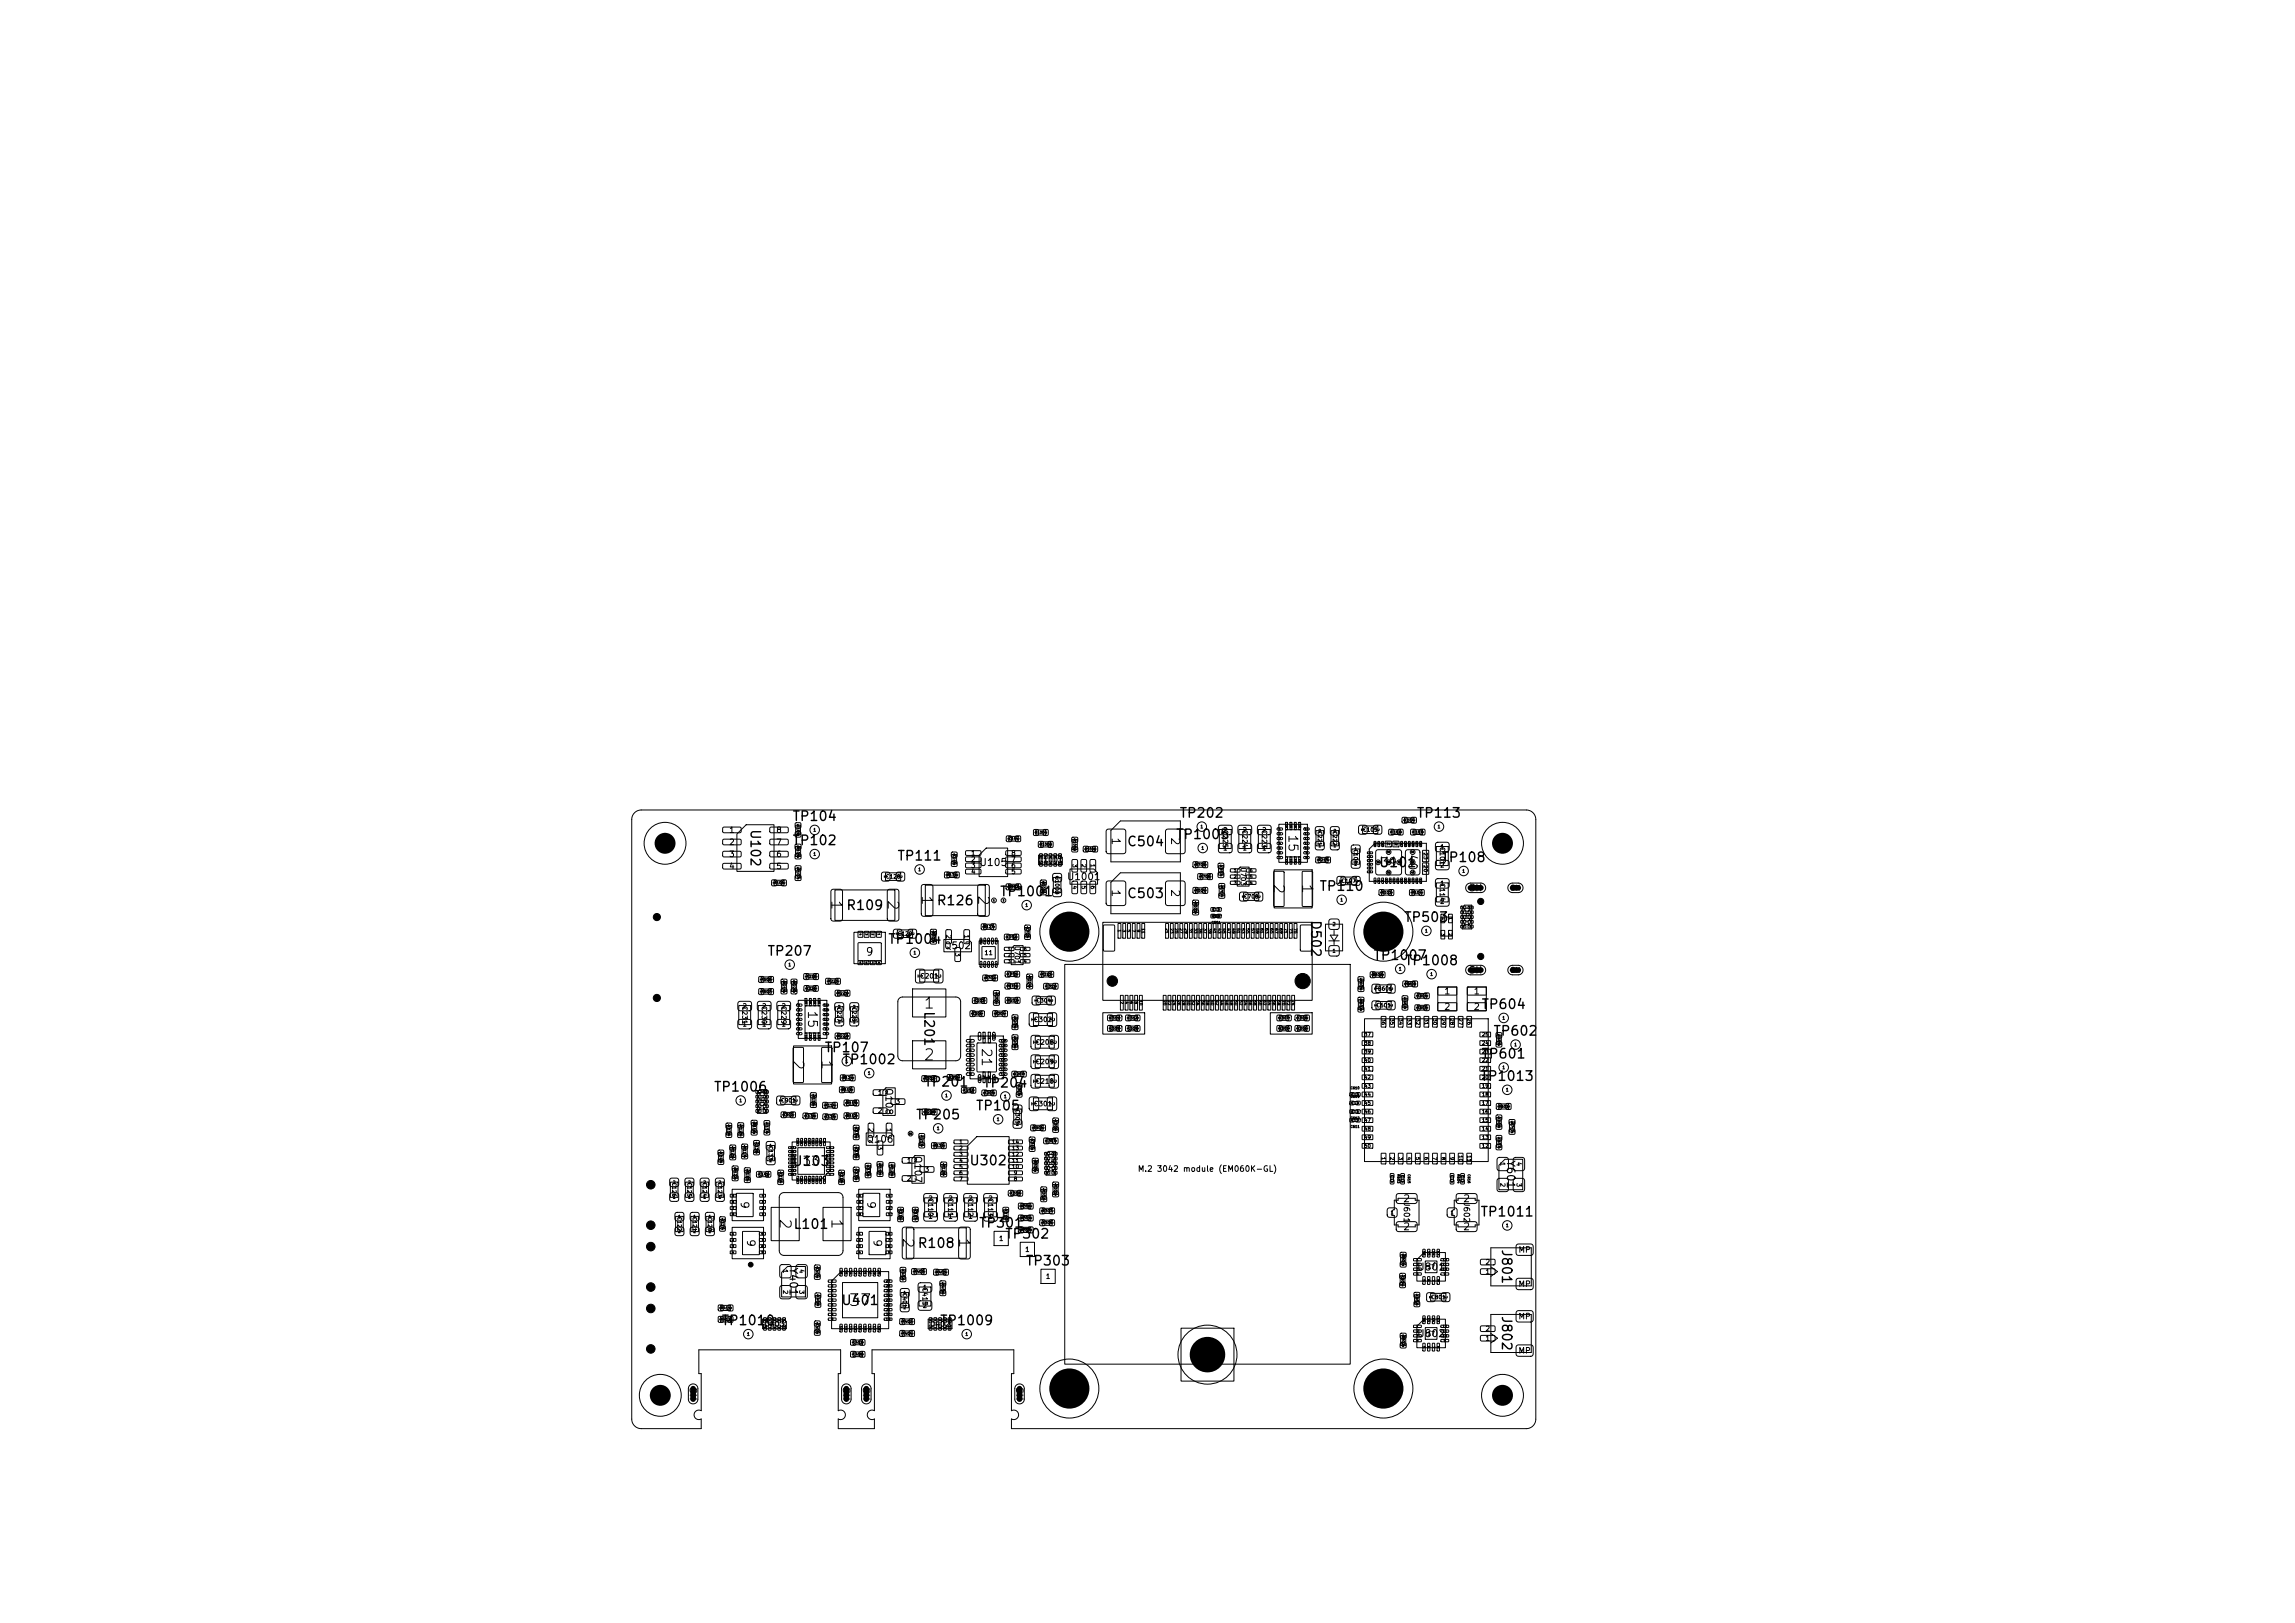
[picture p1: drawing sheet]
<svg xmlns="http://www.w3.org/2000/svg" width="297mm" height="210mm" viewBox="0 0 297 210" stroke-linecap="round" stroke-linejoin="round" font-family="sans-serif">
<defs><g id="words">
<g font-size="1.8">
<text x="85" y="110.5">1</text>
<text x="193.4" y="110.5">1</text>
<text x="84.4" y="181.9">1</text>
<text x="193.4" y="181.9">1</text>
</g>
<text font-size="1.5" x="109.7" y="169.4">37</text>
<g font-size="1.4">
<text x="107.2" y="116.3" transform="rotate(90 107.2 116.3)">1</text>
<text x="114.5" y="116.3" transform="rotate(90 114.5 116.3)">2</text>
<text x="118.9" y="115.7" transform="rotate(90 118.9 115.7)">1</text>
<text x="126.2" y="115.7" transform="rotate(90 126.2 115.7)">2</text>
<text x="164.5" y="114.2" transform="rotate(90 164.5 114.2)">2</text>
<text x="168.2" y="114.2" transform="rotate(90 168.2 114.2)">1</text>
<text x="119.4" y="130.9">1</text>
<text x="102.3" y="137" transform="rotate(90 102.3 137)">2</text>
<text x="106" y="137" transform="rotate(90 106 137)">1</text>
<text x="119.4" y="137.6">2</text>
<text x="100.5" y="157.6" transform="rotate(90 100.5 157.6)">2</text>
<text x="107.2" y="157.6" transform="rotate(90 107.2 157.6)">1</text>
<text x="116.5" y="160.1" transform="rotate(90 116.5 160.1)">2</text>
<text x="123.8" y="160.1" transform="rotate(90 123.8 160.1)">1</text>
</g>
<text font-size="1.3" x="126.7" y="135.5" transform="rotate(90 126.7 135.5)">21</text>
<g font-size="1.2">
<text x="96.8" y="107.2" transform="rotate(90 96.8 107.2)">U102</text>
<text x="102.5" y="106.5">TP104</text>
<text x="152.6" y="106.1">TP202</text>
<text x="166.5" y="107.9" transform="rotate(90 166.5 107.9)">15</text>
<text x="183.3" y="106.1">TP113</text>
<text x="102.5" y="109.7">TP102</text>
<text x="116" y="111.7">TP111</text>
<text x="145.8" y="109.8">C504</text>
<text x="152.1" y="108.9">TP1005</text>
<text x="178.4" y="112.5">U101</text>
<text x="186.4" y="111.9">TP108</text>
<text x="109.4" y="118.1">R109</text>
<text x="121.1" y="117.4">R126</text>
<text x="129.3" y="116.3">TP1001</text>
<text x="145.8" y="116.5">C503</text>
<text x="169.4" y="119" transform="rotate(90 169.4 119)">D502</text>
<text x="170.7" y="115.6">TP110</text>
<text x="181.6" y="119.6">TP503</text>
<text x="99.2" y="124">TP207</text>
<text x="114.8" y="122.4">TP1004</text>
<text x="177.6" y="124.5">TP1007</text>
<text x="181.7" y="125.2">TP1008</text>
<text x="104.3" y="130.7" transform="rotate(90 104.3 130.7)">15</text>
<text x="119.3" y="130.8" transform="rotate(90 119.3 130.8)">L201</text>
<text x="191.6" y="130.9">TP604</text>
<text x="106.6" y="136.5">TP107</text>
<text x="191.6" y="137.3">TP601</text>
<text x="193.2" y="134.3">TP602</text>
<text x="92.3" y="141.5">TP1006</text>
<text x="108.9" y="138">TP1002</text>
<text x="119.5" y="140.9">TP201</text>
<text x="126.2" y="144">TP105</text>
<text x="127.1" y="141">TP204</text>
<text x="191.5" y="140.2">TP1013</text>
<text x="118.4" y="145.1">TP205</text>
<text x="102.4" y="151.2">U103</text>
<text x="125.4" y="151.1">U302</text>
<text x="102.6" y="159.3">L101</text>
<text x="118.7" y="161.8">R108</text>
<text x="126.6" y="159.2">TP301</text>
<text x="130" y="160.6">TP302</text>
<text x="191.5" y="157.7">TP1011</text>
<text x="194.1" y="161.6" transform="rotate(90 194.1 161.6)">J801</text>
<text x="132.7" y="164.1">TP303</text>
<text x="93.3" y="171.8">TP1010</text>
<text x="108.8" y="169.2">U401</text>
<text x="121.6" y="171.8">TP1009</text>
<text x="194.1" y="170.2" transform="rotate(90 194.1 170.2)">J802</text>
</g>
<g font-size="1.1">
<text x="143.6" y="108.3" transform="rotate(90 143.6 108.3)">1</text>
<text x="151.3" y="108.3" transform="rotate(90 151.3 108.3)">2</text>
<text x="178.5" y="112.4">39</text>
<text x="182" y="110.4" transform="rotate(90 182 110.4)">40</text>
<text x="143.6" y="115" transform="rotate(90 143.6 115)">1</text>
<text x="151.3" y="115" transform="rotate(90 151.3 115)">2</text>
<text x="103.8" y="151.1">33</text>
</g>
<g font-size="1">
<text x="112" y="123.9">9</text>
<text x="95.6" y="155.3" transform="rotate(90 95.6 155.3)">9</text>
<text x="112" y="155.3" transform="rotate(90 112 155.3)">9</text>
<text x="194.8" y="150" transform="rotate(90 194.8 150)">Y601</text>
<text x="96.4" y="160.3" transform="rotate(90 96.4 160.3)">9</text>
<text x="112.8" y="160.3" transform="rotate(90 112.8 160.3)">9</text>
<text x="101.9" y="163.9" transform="rotate(90 101.9 163.9)">Y401</text>
</g>
<g font-size=".9">
<text x="126.7" y="112.3">U105</text>
<text x="138" y="114.1">U1001</text>
<text x="190" y="115.5">SH</text>
<text x="122.1" y="123">Q502</text>
<text x="190" y="126.2">SH</text>
<text x="114.4" y="140.7" transform="rotate(90 114.4 140.7)">Q108</text>
<text x="112.1" y="148.1">Q106</text>
<text x="118.1" y="149.5" transform="rotate(90 118.1 149.5)">Q107</text>
<text x="181.5" y="155.8">2</text>
<text x="189.3" y="155.8">2</text>
<text x="181.5" y="159.4">2</text>
<text x="189.3" y="159.4">2</text>
<text x="183.3" y="164.6">U801</text>
<text x="183.3" y="173.2">U802</text>
<text x="89" y="179.4" transform="rotate(90 89 179.4)">SH</text>
<text x="108.9" y="179.4" transform="rotate(90 108.9 179.4)">SH</text>
<text x="111.5" y="179.4" transform="rotate(90 111.5 179.4)">SH</text>
<text x="131.3" y="179.4" transform="rotate(90 131.3 179.4)">SH</text>
</g>
<g font-size=".8">
<text x="186.8" y="128.9">1</text>
<text x="186.8" y="130.9">2</text>
<text x="190.6" y="128.9">1</text>
<text x="190.6" y="130.9">2</text>
</g>
<g font-size=".7">
<text x="94.3" y="107.9">1</text>
<text x="100.4" y="107.9">8</text>
<text x="94.3" y="109.5">2</text>
<text x="94.3" y="111.1">3</text>
<text x="94.3" y="112.6">4</text>
<text x="100.4" y="112.6">5</text>
<text x="100.4" y="111.1">6</text>
<text x="100.4" y="109.5">7</text>
<text x="134.2" y="111.8">D1001</text>
<text x="189.3" y="117.3" transform="rotate(90 189.3 117.3)">D401</text>
<text x="195.4" y="115.4">SH</text>
<text x="195.4" y="126">SH</text>
<text x="98.1" y="141.1" transform="rotate(90 98.1 141.1)">D901</text>
<text x="135.5" y="149.1" transform="rotate(90 135.5 149.1)">D301</text>
<text x="147.2" y="151.8">M.2 3042 module (EM060K-GL)</text>
<text x="181.5" y="155.5" transform="rotate(90 181.5 155.5)">J601</text>
<text x="189.2" y="155.5" transform="rotate(90 189.2 155.5)">J602</text>
<text x="196.4" y="166.7">MP</text>
<text x="196.4" y="162.3">MP</text>
<text x="98.9" y="171.8">D403</text>
<text x="120.3" y="171.8">D402</text>
<text x="196.4" y="170.9">MP</text>
<text x="196.4" y="175.3">MP</text>
</g>
<g font-size=".6">
<text x="158.1" y="107.3" transform="rotate(90 158.1 107.3)">C225</text>
<text x="158.2" y="107.8">2</text>
<text x="160.6" y="107.3" transform="rotate(90 160.6 107.3)">C224</text>
<text x="160.7" y="107.8">2</text>
<text x="163.2" y="107.3" transform="rotate(90 163.2 107.3)">C223</text>
<text x="163.3" y="107.8">2</text>
<text x="125.6" y="110.8">1</text>
<text x="125.6" y="111.6">2</text>
<text x="125.6" y="112.4">3</text>
<text x="125.6" y="113.3">4</text>
<text x="130.8" y="113.3">5</text>
<text x="130.8" y="112.4">6</text>
<text x="130.8" y="111.6">7</text>
<text x="130.8" y="110.8">8</text>
<text x="158.2" y="110.2">1</text>
<text x="160.4" y="112.2" transform="rotate(90 160.4 112.2)">U703</text>
<text x="160.7" y="110.2">1</text>
<text x="163.3" y="110.2">1</text>
<text x="186.2" y="109.5" transform="rotate(90 186.2 109.5)">C101</text>
<text x="186.3" y="110">1</text>
<text x="186.3" y="112.4">2</text>
<text x="186.2" y="114.2" transform="rotate(90 186.2 114.2)">C114</text>
<text x="186.3" y="114.8">1</text>
<text x="186.3" y="117.1">2</text>
<text x="118.6" y="126" transform="rotate(90 118.6 126)">1</text>
<text x="121" y="126" transform="rotate(90 121 126)">2</text>
<text x="122.3" y="120.9" transform="rotate(90 122.3 120.9)">2</text>
<text x="123.5" y="123.2" transform="rotate(90 123.5 123.2)">3</text>
<text x="124.6" y="120.9" transform="rotate(90 124.6 120.9)">1</text>
<text x="127.3" y="123.7">11</text>
<text x="131.2" y="122.3" transform="rotate(90 131.2 122.3)">U701</text>
<text x="95.9" y="130.1" transform="rotate(90 95.9 130.1)">C231</text>
<text x="96" y="130.6">2</text>
<text x="98.4" y="130.1" transform="rotate(90 98.4 130.1)">C230</text>
<text x="98.6" y="130.6">2</text>
<text x="101" y="130.1" transform="rotate(90 101 130.1)">C229</text>
<text x="101.1" y="130.6">2</text>
<text x="119" y="126.8">C201</text>
<text x="133.3" y="131.6" transform="rotate(90 133.3 131.6)">1</text>
<text x="135.7" y="131.6" transform="rotate(90 135.7 131.6)">2</text>
<text x="96" y="133">1</text>
<text x="98.6" y="133">1</text>
<text x="101.1" y="133">1</text>
<text x="133.6" y="134.5" transform="rotate(90 133.6 134.5)">1</text>
<text x="133.6" y="137" transform="rotate(90 133.6 137)">1</text>
<text x="133.7" y="132.4">C302</text>
<text x="134" y="137.8">C209</text>
<text x="134" y="135.3">C208</text>
<text x="135.9" y="134.5" transform="rotate(90 135.9 134.5)">2</text>
<text x="135.9" y="137" transform="rotate(90 135.9 137)">2</text>
<text x="113.6" y="141.8">1</text>
<text x="115.9" y="143">3</text>
<text x="133.3" y="142.5" transform="rotate(90 133.3 142.5)">1</text>
<text x="133.6" y="139.6" transform="rotate(90 133.6 139.6)">1</text>
<text x="133.7" y="143.3">C301</text>
<text x="134" y="140.4">C210</text>
<text x="135.7" y="142.5" transform="rotate(90 135.7 142.5)">2</text>
<text x="135.9" y="139.6" transform="rotate(90 135.9 139.6)">2</text>
<text x="112.3" y="145.9" transform="rotate(90 112.3 145.9)">2</text>
<text x="113.4" y="148.2" transform="rotate(90 113.4 148.2)">3</text>
<text x="113.6" y="144.2">2</text>
<text x="114.6" y="145.9" transform="rotate(90 114.6 145.9)">1</text>
<text x="117.3" y="150.6">1</text>
<text x="117.3" y="153">2</text>
<text x="119.6" y="151.8">3</text>
<text x="120" y="155" transform="rotate(90 120 155)">C110</text>
<text x="120.1" y="155.5">2</text>
<text x="122.5" y="155" transform="rotate(90 122.5 155)">C111</text>
<text x="122.7" y="155.5">2</text>
<text x="125.1" y="155" transform="rotate(90 125.1 155)">C112</text>
<text x="125.3" y="155.5">2</text>
<text x="127.7" y="155" transform="rotate(90 127.7 155)">C113</text>
<text x="127.8" y="155.5">2</text>
<text x="194" y="150.3" transform="rotate(90 194 150.3)">1</text>
<text x="194" y="153" transform="rotate(90 194 153)">2</text>
<text x="196.1" y="150.3" transform="rotate(90 196.1 150.3)">4</text>
<text x="196.1" y="153" transform="rotate(90 196.1 153)">3</text>
<text x="120.1" y="157.8">1</text>
<text x="122.7" y="157.8">1</text>
<text x="125.3" y="157.8">1</text>
<text x="127.8" y="157.8">1</text>
<text x="129.2" y="160.7">1</text>
<text x="101.2" y="164.2" transform="rotate(90 101.2 164.2)">1</text>
<text x="101.2" y="166.9" transform="rotate(90 101.2 166.9)">2</text>
<text x="103.3" y="164.2" transform="rotate(90 103.3 164.2)">4</text>
<text x="103.3" y="166.9" transform="rotate(90 103.3 166.9)">3</text>
<text x="119.2" y="166.5" transform="rotate(90 119.2 166.5)">C415</text>
<text x="119.4" y="167">1</text>
<text x="132.6" y="162.1">1</text>
<text x="135.3" y="165.6">1</text>
<text x="192.2" y="165">1</text>
<text x="192.2" y="163.8">2</text>
<text x="119.4" y="169.4">2</text>
<text x="192.2" y="173.6">1</text>
<text x="192.2" y="172.4">2</text>
</g>
<g font-size=".5">
<text x="170.4" y="107.5" transform="rotate(90 170.4 107.5)">C221</text>
<text x="172.4" y="107.5" transform="rotate(90 172.4 107.5)">C222</text>
<text x="176.3" y="107.7">C105</text>
<text x="114.6" y="113.8">C128</text>
<text x="136.4" y="113.3" transform="rotate(90 136.4 113.3)">C1002</text>
<text x="138.7" y="111.7" transform="rotate(90 138.7 111.7)">3</text>
<text x="139.8" y="111.7" transform="rotate(90 139.8 111.7)">2</text>
<text x="141" y="111.7" transform="rotate(90 141 111.7)">1</text>
<text x="175.1" y="109.8" transform="rotate(90 175.1 109.8)">C106</text>
<text x="184.1" y="110.2" transform="rotate(90 184.1 110.2)">23</text>
<text x="184.1" y="111.9" transform="rotate(90 184.1 111.9)">20</text>
<text x="138.7" y="114.5" transform="rotate(90 138.7 114.5)">4</text>
<text x="139.8" y="114.5" transform="rotate(90 139.8 114.5)">5</text>
<text x="141" y="114.5" transform="rotate(90 141 114.5)">6</text>
<text x="160.9" y="116.4">C708</text>
<text x="172.4" y="119.9">2</text>
<text x="173.5" y="114.4">C107</text>
<text x="116.1" y="121.2">C129</text>
<text x="172.4" y="123.4">1</text>
<text x="108.2" y="130.2" transform="rotate(90 108.2 130.2)">C227</text>
<text x="110.2" y="130.2" transform="rotate(90 110.2 130.2)">C228</text>
<text x="134.1" y="129.8">C304</text>
<text x="177.8" y="128.3">FB601</text>
<text x="178" y="130.5">C601</text>
<text x="178.7" y="131.7" transform="rotate(90 178.7 131.7)">36</text>
<text x="179.8" y="131.7" transform="rotate(90 179.8 131.7)">35</text>
<text x="180.9" y="131.7" transform="rotate(90 180.9 131.7)">34</text>
<text x="182" y="131.7" transform="rotate(90 182 131.7)">33</text>
<text x="183.1" y="131.7" transform="rotate(90 183.1 131.7)">32</text>
<text x="184.2" y="131.7" transform="rotate(90 184.2 131.7)">31</text>
<text x="185.3" y="131.7" transform="rotate(90 185.3 131.7)">30</text>
<text x="186.5" y="131.7" transform="rotate(90 186.5 131.7)">29</text>
<text x="187.6" y="131.7" transform="rotate(90 187.6 131.7)">28</text>
<text x="188.7" y="131.7" transform="rotate(90 188.7 131.7)">27</text>
<text x="189.8" y="131.7" transform="rotate(90 189.8 131.7)">26</text>
<text x="176.5" y="134.2">37</text>
<text x="176.5" y="135.3">38</text>
<text x="176.5" y="136.4">39</text>
<text x="176.5" y="137.5">40</text>
<text x="191.7" y="137.5">22</text>
<text x="191.7" y="136.4">23</text>
<text x="191.7" y="135.3">24</text>
<text x="191.7" y="134.2">25</text>
<text x="101" y="142.8">C901</text>
<text x="131.3" y="143.5" transform="rotate(90 131.3 143.5)">C305</text>
<text x="176.5" y="138.6">41</text>
<text x="176.5" y="139.8">42</text>
<text x="176.5" y="140.9">43</text>
<text x="176.5" y="142">44</text>
<text x="176.5" y="143.1">45</text>
<text x="191.7" y="143.1">17</text>
<text x="191.7" y="142">18</text>
<text x="191.7" y="140.9">19</text>
<text x="191.7" y="139.8">20</text>
<text x="191.7" y="138.6">21</text>
<text x="99.4" y="148.2" transform="rotate(90 99.4 148.2)">C133</text>
<text x="124.1" y="148.1">1</text>
<text x="124.1" y="148.9">2</text>
<text x="124.1" y="149.7">3</text>
<text x="130.9" y="149.7">12</text>
<text x="130.9" y="148.9">13</text>
<text x="130.9" y="148.1">14</text>
<text x="176.5" y="144.2">46</text>
<text x="176.5" y="145.3">47</text>
<text x="176.5" y="146.4">48</text>
<text x="176.5" y="147.5">49</text>
<text x="176.5" y="148.6">50</text>
<text x="178.7" y="149.6" transform="rotate(90 178.7 149.6)">1</text>
<text x="179.8" y="149.6" transform="rotate(90 179.8 149.6)">2</text>
<text x="180.9" y="149.6" transform="rotate(90 180.9 149.6)">3</text>
<text x="182" y="149.6" transform="rotate(90 182 149.6)">4</text>
<text x="183.1" y="149.6" transform="rotate(90 183.1 149.6)">5</text>
<text x="184.2" y="149.6" transform="rotate(90 184.2 149.6)">6</text>
<text x="185.3" y="149.6" transform="rotate(90 185.3 149.6)">7</text>
<text x="186.5" y="149.6" transform="rotate(90 186.5 149.6)">8</text>
<text x="187.6" y="149.6" transform="rotate(90 187.6 149.6)">9</text>
<text x="188.7" y="149.4" transform="rotate(90 188.7 149.4)">10</text>
<text x="189.8" y="149.4" transform="rotate(90 189.8 149.4)">11</text>
<text x="191.7" y="148.6">12</text>
<text x="191.7" y="147.5">13</text>
<text x="191.7" y="146.4">14</text>
<text x="191.7" y="145.3">15</text>
<text x="191.7" y="144.2">16</text>
<text x="86.9" y="152.9" transform="rotate(90 86.9 152.9)">C126</text>
<text x="88.8" y="152.9" transform="rotate(90 88.8 152.9)">C125</text>
<text x="90.8" y="152.9" transform="rotate(90 90.8 152.9)">C124</text>
<text x="92.8" y="152.9" transform="rotate(90 92.8 152.9)">C123</text>
<text x="124.1" y="150.5">4</text>
<text x="124.1" y="151.3">5</text>
<text x="124.1" y="152.1">6</text>
<text x="124.1" y="152.9">7</text>
<text x="130.9" y="151.3">10</text>
<text x="130.9" y="150.5">11</text>
<text x="131.1" y="152.9">8</text>
<text x="131.1" y="152.1">9</text>
<text x="87.6" y="157.4" transform="rotate(90 87.6 157.4)">C122</text>
<text x="89.5" y="157.4" transform="rotate(90 89.5 157.4)">C121</text>
<text x="91.5" y="157.4" transform="rotate(90 91.5 157.4)">C120</text>
<text x="116.7" y="167.2" transform="rotate(90 116.7 167.2)">C401</text>
<text x="184.7" y="164.3">17</text>
<text x="184.7" y="172.9">17</text>
<text x="185.1" y="168.2">C801</text>
</g>
<g font-size=".4">
<text x="105.2" y="107.7">1</text>
<text x="155.3" y="107.3">1</text>
<text x="170.6" y="107.8">2</text>
<text x="172.5" y="107.8">2</text>
<text x="176.1" y="107.1" transform="rotate(90 176.1 107.1)">1</text>
<text x="178" y="107.1" transform="rotate(90 178 107.1)">2</text>
<text x="186" y="107.3">1</text>
<text x="105.2" y="110.8">1</text>
<text x="114.3" y="113.2" transform="rotate(90 114.3 113.2)">1</text>
<text x="116.2" y="113.2" transform="rotate(90 116.2 113.2)">2</text>
<text x="118.8" y="112.8">1</text>
<text x="136.6" y="113.9">1</text>
<text x="155.4" y="110">1</text>
<text x="159.6" y="112.9">1</text>
<text x="159.6" y="113.7">2</text>
<text x="161.7" y="113.7">5</text>
<text x="161.7" y="112.9">6</text>
<text x="170.6" y="109.7">1</text>
<text x="172.5" y="109.7">1</text>
<text x="173.3" y="113.8" transform="rotate(90 173.3 113.8)">1</text>
<text x="175.2" y="113.8" transform="rotate(90 175.2 113.8)">2</text>
<text x="175.2" y="110.2">1</text>
<text x="175.2" y="112.1">2</text>
<text x="189.2" y="113">1</text>
<text x="132.6" y="117.4">1</text>
<text x="136.6" y="115.8">2</text>
<text x="159.6" y="114.5">3</text>
<text x="160.7" y="115.8" transform="rotate(90 160.7 115.8)">1</text>
<text x="161.7" y="114.5">4</text>
<text x="162.6" y="115.8" transform="rotate(90 162.6 115.8)">2</text>
<text x="173.4" y="116.7">1</text>
<text x="186.4" y="118.6" transform="rotate(90 186.4 118.6)">4</text>
<text x="187.4" y="118.6" transform="rotate(90 187.4 118.6)">1</text>
<text x="102" y="125.1">1</text>
<text x="115.9" y="120.6" transform="rotate(90 115.9 120.6)">1</text>
<text x="117.8" y="120.6" transform="rotate(90 117.8 120.6)">2</text>
<text x="118.2" y="123.6">1</text>
<text x="130.4" y="123.1">1</text>
<text x="130.4" y="123.9">2</text>
<text x="130.4" y="124.7">3</text>
<text x="132.4" y="124.7">4</text>
<text x="132.4" y="123.9">5</text>
<text x="132.4" y="123.1">6</text>
<text x="144.6" y="120.2" transform="rotate(90 144.6 120.2)">1</text>
<text x="145.2" y="120.2" transform="rotate(90 145.2 120.2)">3</text>
<text x="145.8" y="120.2" transform="rotate(90 145.8 120.2)">5</text>
<text x="146.4" y="120.2" transform="rotate(90 146.4 120.2)">7</text>
<text x="147.1" y="120.2" transform="rotate(90 147.1 120.2)">9</text>
<text x="147.7" y="120.1" transform="rotate(90 147.7 120.1)">11</text>
<text x="150.7" y="120.1" transform="rotate(90 150.7 120.1)">21</text>
<text x="151.4" y="120.1" transform="rotate(90 151.4 120.1)">23</text>
<text x="152" y="120.1" transform="rotate(90 152 120.1)">25</text>
<text x="152.6" y="120.1" transform="rotate(90 152.6 120.1)">27</text>
<text x="153.2" y="120.1" transform="rotate(90 153.2 120.1)">29</text>
<text x="153.8" y="120.1" transform="rotate(90 153.8 120.1)">31</text>
<text x="154.4" y="120.1" transform="rotate(90 154.4 120.1)">33</text>
<text x="155.1" y="120.1" transform="rotate(90 155.1 120.1)">35</text>
<text x="155.7" y="120.1" transform="rotate(90 155.7 120.1)">37</text>
<text x="156.3" y="120.1" transform="rotate(90 156.3 120.1)">39</text>
<text x="156.9" y="120.1" transform="rotate(90 156.9 120.1)">41</text>
<text x="157.5" y="120.1" transform="rotate(90 157.5 120.1)">43</text>
<text x="158.1" y="120.1" transform="rotate(90 158.1 120.1)">45</text>
<text x="158.8" y="120.1" transform="rotate(90 158.8 120.1)">47</text>
<text x="159.4" y="120.1" transform="rotate(90 159.4 120.1)">49</text>
<text x="160" y="120.1" transform="rotate(90 160 120.1)">51</text>
<text x="160.6" y="120.1" transform="rotate(90 160.6 120.1)">53</text>
<text x="161.2" y="120.1" transform="rotate(90 161.2 120.1)">55</text>
<text x="161.8" y="120.1" transform="rotate(90 161.8 120.1)">57</text>
<text x="162.4" y="120.1" transform="rotate(90 162.4 120.1)">59</text>
<text x="163.1" y="120.1" transform="rotate(90 163.1 120.1)">61</text>
<text x="163.7" y="120.1" transform="rotate(90 163.7 120.1)">63</text>
<text x="164.3" y="120.1" transform="rotate(90 164.3 120.1)">65</text>
<text x="164.9" y="120.1" transform="rotate(90 164.9 120.1)">67</text>
<text x="165.5" y="120.1" transform="rotate(90 165.5 120.1)">69</text>
<text x="166.1" y="120.1" transform="rotate(90 166.1 120.1)">71</text>
<text x="166.8" y="120.1" transform="rotate(90 166.8 120.1)">73</text>
<text x="167.4" y="120.1" transform="rotate(90 167.4 120.1)">75</text>
<text x="181" y="125.7">1</text>
<text x="184.4" y="120.8">1</text>
<text x="186.4" y="120.7" transform="rotate(90 186.4 120.7)">3</text>
<text x="187.4" y="120.7" transform="rotate(90 187.4 120.7)">2</text>
<text x="108.4" y="130.6">2</text>
<text x="110.3" y="130.6">2</text>
<text x="133.8" y="129.2" transform="rotate(90 133.8 129.2)">1</text>
<text x="135.7" y="129.2" transform="rotate(90 135.7 129.2)">2</text>
<text x="144.9" y="129.5" transform="rotate(90 144.9 129.5)">2</text>
<text x="145.5" y="129.5" transform="rotate(90 145.5 129.5)">4</text>
<text x="146.1" y="129.5" transform="rotate(90 146.1 129.5)">6</text>
<text x="146.7" y="129.5" transform="rotate(90 146.7 129.5)">8</text>
<text x="147.4" y="129.4" transform="rotate(90 147.4 129.4)">10</text>
<text x="150.4" y="129.4" transform="rotate(90 150.4 129.4)">20</text>
<text x="151.1" y="129.4" transform="rotate(90 151.1 129.4)">22</text>
<text x="151.7" y="129.4" transform="rotate(90 151.7 129.4)">24</text>
<text x="152.3" y="129.4" transform="rotate(90 152.3 129.4)">26</text>
<text x="152.9" y="129.4" transform="rotate(90 152.9 129.4)">28</text>
<text x="153.5" y="129.4" transform="rotate(90 153.5 129.4)">30</text>
<text x="154.1" y="129.4" transform="rotate(90 154.1 129.4)">32</text>
<text x="154.8" y="129.4" transform="rotate(90 154.8 129.4)">34</text>
<text x="155.4" y="129.4" transform="rotate(90 155.4 129.4)">36</text>
<text x="156" y="129.4" transform="rotate(90 156 129.4)">38</text>
<text x="156.6" y="129.4" transform="rotate(90 156.6 129.4)">40</text>
<text x="157.2" y="129.4" transform="rotate(90 157.2 129.4)">42</text>
<text x="157.8" y="129.4" transform="rotate(90 157.8 129.4)">44</text>
<text x="158.4" y="129.4" transform="rotate(90 158.4 129.4)">46</text>
<text x="159.1" y="129.4" transform="rotate(90 159.1 129.4)">48</text>
<text x="159.7" y="129.4" transform="rotate(90 159.7 129.4)">50</text>
<text x="160.3" y="129.4" transform="rotate(90 160.3 129.4)">52</text>
<text x="160.9" y="129.4" transform="rotate(90 160.9 129.4)">54</text>
<text x="161.5" y="129.4" transform="rotate(90 161.5 129.4)">56</text>
<text x="162.1" y="129.4" transform="rotate(90 162.1 129.4)">58</text>
<text x="162.8" y="129.4" transform="rotate(90 162.8 129.4)">60</text>
<text x="163.4" y="129.4" transform="rotate(90 163.4 129.4)">62</text>
<text x="164" y="129.4" transform="rotate(90 164 129.4)">64</text>
<text x="164.6" y="129.4" transform="rotate(90 164.6 129.4)">66</text>
<text x="165.2" y="129.4" transform="rotate(90 165.2 129.4)">68</text>
<text x="165.8" y="129.4" transform="rotate(90 165.8 129.4)">70</text>
<text x="166.5" y="129.4" transform="rotate(90 166.5 129.4)">72</text>
<text x="167.1" y="129.4" transform="rotate(90 167.1 129.4)">74</text>
<text x="177.8" y="127.7" transform="rotate(90 177.8 127.7)">1</text>
<text x="177.8" y="129.9" transform="rotate(90 177.8 129.9)">1</text>
<text x="179.7" y="129.9" transform="rotate(90 179.7 129.9)">2</text>
<text x="179.7" y="127.7" transform="rotate(90 179.7 127.7)">2</text>
<text x="185" y="126.4">1</text>
<text x="108.4" y="132.5">1</text>
<text x="109.4" y="137.6">1</text>
<text x="110.3" y="132.5">1</text>
<text x="194.4" y="132">1</text>
<text x="195.9" y="135.5">1</text>
<text x="95.6" y="142.7">1</text>
<text x="100.8" y="142.2" transform="rotate(90 100.8 142.2)">1</text>
<text x="102.7" y="142.2" transform="rotate(90 102.7 142.2)">2</text>
<text x="112.2" y="139.2">1</text>
<text x="122.3" y="142.1">1</text>
<text x="129.9" y="142.2">1</text>
<text x="131.5" y="143.8">1</text>
<text x="194.4" y="138.4">1</text>
<text x="194.8" y="141.3">1</text>
<text x="99.5" y="148.5">1</text>
<text x="121.2" y="146.3">1</text>
<text x="128.9" y="145.1">1</text>
<text x="131.5" y="145.7">2</text>
<text x="87" y="155.2">1</text>
<text x="87" y="153.3">2</text>
<text x="89" y="155.2">1</text>
<text x="89" y="153.3">2</text>
<text x="91" y="155.2">1</text>
<text x="91" y="153.3">2</text>
<text x="92.9" y="155.2">1</text>
<text x="92.9" y="153.3">2</text>
<text x="99.5" y="150.5">2</text>
<text x="87.7" y="157.7">1</text>
<text x="87.7" y="159.6">2</text>
<text x="89.7" y="157.7">1</text>
<text x="89.7" y="159.6">2</text>
<text x="91.6" y="157.7">1</text>
<text x="91.6" y="159.6">2</text>
<text x="179.9" y="157.2">1</text>
<text x="187.7" y="157.2">1</text>
<text x="194.8" y="158.9">1</text>
<text x="116.9" y="167.6">1</text>
<text x="184.9" y="167.6" transform="rotate(90 184.9 167.6)">1</text>
<text x="186.8" y="167.6" transform="rotate(90 186.8 167.6)">2</text>
<text x="96.6" y="172.9">1</text>
<text x="116.9" y="169.5">2</text>
<text x="124.9" y="172.9">1</text>
</g>
<g font-size=".3">
<text x="103" y="106.8" transform="rotate(90 103 106.8)">C109</text>
<text x="103.1" y="107">1</text>
<text x="133.9" y="107.6" transform="rotate(90 133.9 107.6)">1</text>
<text x="133.9" y="108">R1004</text>
<text x="135.1" y="107.6" transform="rotate(90 135.1 107.6)">2</text>
<text x="179.9" y="107.5" transform="rotate(90 179.9 107.5)">1</text>
<text x="180" y="107.9">C102</text>
<text x="181" y="107.5" transform="rotate(90 181 107.5)">2</text>
<text x="181.6" y="106" transform="rotate(90 181.6 106)">1</text>
<text x="181.7" y="106.4">C104</text>
<text x="182.7" y="107.5" transform="rotate(90 182.7 107.5)">1</text>
<text x="182.8" y="106" transform="rotate(90 182.8 106)">2</text>
<text x="182.9" y="107.9">C103</text>
<text x="183.9" y="107.5" transform="rotate(90 183.9 107.5)">2</text>
<text x="103" y="109.5" transform="rotate(90 103 109.5)">R105</text>
<text x="103" y="112.3" transform="rotate(90 103 112.3)">R107</text>
<text x="103.1" y="112.6">1</text>
<text x="103.1" y="113.8">2</text>
<text x="103.1" y="109.8">1</text>
<text x="103.1" y="111">2</text>
<text x="103.1" y="108.2">2</text>
<text x="122.4" y="113.1" transform="rotate(90 122.4 113.1)">1</text>
<text x="122.5" y="113.5">R131</text>
<text x="123.3" y="110.6" transform="rotate(90 123.3 110.6)">C145</text>
<text x="123.3" y="110.8">1</text>
<text x="123.3" y="112">2</text>
<text x="123.6" y="113.1" transform="rotate(90 123.6 113.1)">2</text>
<text x="130.4" y="108.4" transform="rotate(90 130.4 108.4)">1</text>
<text x="130.5" y="108.8">C144</text>
<text x="131.6" y="108.4" transform="rotate(90 131.6 108.4)">2</text>
<text x="134.5" y="109.1" transform="rotate(90 134.5 109.1)">1</text>
<text x="134.5" y="109.5">R1003</text>
<text x="135.8" y="109.1" transform="rotate(90 135.8 109.1)">2</text>
<text x="138.8" y="108.5" transform="rotate(90 138.8 108.5)">R1002</text>
<text x="138.9" y="108.9">1</text>
<text x="138.9" y="110.1">2</text>
<text x="140.3" y="109.7" transform="rotate(90 140.3 109.7)">1</text>
<text x="140.3" y="110.1">C1001</text>
<text x="141.5" y="109.7" transform="rotate(90 141.5 109.7)">2</text>
<text x="154.5" y="111.7" transform="rotate(90 154.5 111.7)">1</text>
<text x="154.7" y="112.1">R709</text>
<text x="155.1" y="113.3" transform="rotate(90 155.1 113.3)">1</text>
<text x="155.3" y="113.7">R708</text>
<text x="155.8" y="111.7" transform="rotate(90 155.8 111.7)">2</text>
<text x="156.4" y="113.3" transform="rotate(90 156.4 113.3)">2</text>
<text x="157.8" y="112" transform="rotate(90 157.8 112)">C707</text>
<text x="157.9" y="112.2">1</text>
<text x="157.9" y="113.4">2</text>
<text x="170.4" y="111.1" transform="rotate(90 170.4 111.1)">1</text>
<text x="170.6" y="111.5">R213</text>
<text x="171.7" y="111.1" transform="rotate(90 171.7 111.1)">2</text>
<text x="179.4" y="109.4">34</text>
<text x="180.4" y="109.4">32</text>
<text x="100" y="114.1" transform="rotate(90 100 114.1)">1</text>
<text x="100.2" y="114.5">R106</text>
<text x="101.2" y="114.1" transform="rotate(90 101.2 114.1)">2</text>
<text x="127.1" y="119.8" transform="rotate(90 127.1 119.8)">1</text>
<text x="128.4" y="119.8" transform="rotate(90 128.4 119.8)">2</text>
<text x="130.3" y="114.6" transform="rotate(90 130.3 114.6)">1</text>
<text x="130.5" y="115">R132</text>
<text x="131.6" y="114.6" transform="rotate(90 131.6 114.6)">2</text>
<text x="134.8" y="114" transform="rotate(90 134.8 114)">R1001</text>
<text x="134.9" y="114.4">1</text>
<text x="134.9" y="115.7">2</text>
<text x="154.5" y="116.8" transform="rotate(90 154.5 116.8)">R501</text>
<text x="154.5" y="115.1" transform="rotate(90 154.5 115.1)">1</text>
<text x="154.6" y="117">1</text>
<text x="154.6" y="118.3">2</text>
<text x="154.7" y="115.5">R504</text>
<text x="155.8" y="115.1" transform="rotate(90 155.8 115.1)">2</text>
<text x="156.7" y="119.6">C501</text>
<text x="156.7" y="118.7">C502</text>
<text x="157.9" y="114.6" transform="rotate(90 157.9 114.6)">R707</text>
<text x="158" y="114.8">1</text>
<text x="158" y="116.1">2</text>
<text x="178.6" y="115.3" transform="rotate(90 178.6 115.3)">1</text>
<text x="178.8" y="115.7">R103</text>
<text x="179.8" y="115.3" transform="rotate(90 179.8 115.3)">2</text>
<text x="182.5" y="115.3" transform="rotate(90 182.5 115.3)">1</text>
<text x="182.7" y="115.7">R104</text>
<text x="183.8" y="115.3" transform="rotate(90 183.8 115.3)">2</text>
<text x="111.1" y="120.7" transform="rotate(90 111.1 120.7)">4</text>
<text x="111.9" y="120.7" transform="rotate(90 111.9 120.7)">3</text>
<text x="112.7" y="120.7" transform="rotate(90 112.7 120.7)">2</text>
<text x="113.5" y="120.7" transform="rotate(90 113.5 120.7)">1</text>
<text x="120.6" y="120.6" transform="rotate(90 120.6 120.6)">R503</text>
<text x="120.6" y="120.8">1</text>
<text x="120.6" y="122">2</text>
<text x="127.3" y="120.2">R127</text>
<text x="130.1" y="121.1" transform="rotate(90 130.1 121.1)">1</text>
<text x="130.2" y="125.9" transform="rotate(90 130.2 125.9)">1</text>
<text x="130.3" y="121.5">C702</text>
<text x="131.3" y="121.1" transform="rotate(90 131.3 121.1)">2</text>
<text x="131.4" y="125.9" transform="rotate(90 131.4 125.9)">2</text>
<text x="132.7" y="120" transform="rotate(90 132.7 120)">C703</text>
<text x="132.8" y="120.2">1</text>
<text x="132.8" y="121.4">2</text>
<text x="134.6" y="125.9" transform="rotate(90 134.6 125.9)">1</text>
<text x="135.8" y="125.9" transform="rotate(90 135.8 125.9)">2</text>
<text x="177.5" y="126" transform="rotate(90 177.5 126)">1</text>
<text x="178.7" y="126" transform="rotate(90 178.7 126)">2</text>
<text x="98.3" y="126.6" transform="rotate(90 98.3 126.6)">1</text>
<text x="98.3" y="128.2" transform="rotate(90 98.3 128.2)">1</text>
<text x="98.5" y="128.5">R507</text>
<text x="98.5" y="127">R508</text>
<text x="99.6" y="126.6" transform="rotate(90 99.6 126.6)">2</text>
<text x="99.6" y="128.2" transform="rotate(90 99.6 128.2)">2</text>
<text x="101.2" y="127" transform="rotate(90 101.2 127)">R219</text>
<text x="101.3" y="127.2">1</text>
<text x="101.3" y="128.5">2</text>
<text x="102.5" y="127" transform="rotate(90 102.5 127)">R220</text>
<text x="102.6" y="128.5">1</text>
<text x="102.6" y="127.2">2</text>
<text x="104.1" y="126.2" transform="rotate(90 104.1 126.2)">1</text>
<text x="104.2" y="127.8" transform="rotate(90 104.2 127.8)">1</text>
<text x="104.3" y="126.6">R218</text>
<text x="104.3" y="128.1">C226</text>
<text x="105.4" y="127.8" transform="rotate(90 105.4 127.8)">2</text>
<text x="105.4" y="126.2" transform="rotate(90 105.4 126.2)">2</text>
<text x="107" y="126.8" transform="rotate(90 107 126.8)">1</text>
<text x="107.2" y="127.2">R223</text>
<text x="108.2" y="128.4" transform="rotate(90 108.2 128.4)">1</text>
<text x="108.2" y="126.8" transform="rotate(90 108.2 126.8)">2</text>
<text x="108.4" y="128.8">R221</text>
<text x="109.5" y="128.4" transform="rotate(90 109.5 128.4)">2</text>
<text x="125.7" y="131" transform="rotate(90 125.7 131)">2</text>
<text x="125.8" y="131.4">C206</text>
<text x="126" y="129.3" transform="rotate(90 126 129.3)">1</text>
<text x="126.1" y="129.7">C203</text>
<text x="126.9" y="131" transform="rotate(90 126.9 131)">1</text>
<text x="127.2" y="129.3" transform="rotate(90 127.2 129.3)">2</text>
<text x="127.3" y="126.4" transform="rotate(90 127.3 126.4)">1</text>
<text x="127.5" y="126.8">R702</text>
<text x="128.6" y="126.4" transform="rotate(90 128.6 126.4)">2</text>
<text x="128.6" y="131" transform="rotate(90 128.6 131)">2</text>
<text x="128.7" y="128.5" transform="rotate(90 128.7 128.5)">R201</text>
<text x="128.8" y="131.4">R204</text>
<text x="128.8" y="128.7">1</text>
<text x="128.8" y="130">2</text>
<text x="129.8" y="131" transform="rotate(90 129.8 131)">1</text>
<text x="130.2" y="127.4" transform="rotate(90 130.2 127.4)">1</text>
<text x="130.2" y="129.3" transform="rotate(90 130.2 129.3)">1</text>
<text x="130.3" y="127.8">FB701</text>
<text x="130.4" y="126.3">C701</text>
<text x="130.4" y="129.7">R203</text>
<text x="131.1" y="131.6" transform="rotate(90 131.1 131.6)">R205</text>
<text x="131.2" y="131.8">1</text>
<text x="131.4" y="127.4" transform="rotate(90 131.4 127.4)">2</text>
<text x="131.5" y="129.3" transform="rotate(90 131.5 129.3)">2</text>
<text x="133" y="126.4" transform="rotate(90 133 126.4)">R314</text>
<text x="133.1" y="126.6">1</text>
<text x="133.1" y="127.8">2</text>
<text x="134.8" y="126.3">R313</text>
<text x="135.2" y="127.5" transform="rotate(90 135.2 127.5)">1</text>
<text x="135.4" y="127.8">C311</text>
<text x="136.4" y="127.5" transform="rotate(90 136.4 127.5)">2</text>
<text x="143.5" y="131.6" transform="rotate(90 143.5 131.6)">2</text>
<text x="143.6" y="131.9">C511</text>
<text x="144.7" y="131.6" transform="rotate(90 144.7 131.6)">1</text>
<text x="145.8" y="131.6" transform="rotate(90 145.8 131.6)">1</text>
<text x="146" y="131.9">C512</text>
<text x="147" y="131.6" transform="rotate(90 147 131.6)">2</text>
<text x="165.4" y="131.6" transform="rotate(90 165.4 131.6)">2</text>
<text x="165.6" y="131.9">C507</text>
<text x="166.6" y="131.6" transform="rotate(90 166.6 131.6)">1</text>
<text x="167.7" y="131.6" transform="rotate(90 167.7 131.6)">1</text>
<text x="167.9" y="131.9">C508</text>
<text x="168.9" y="131.6" transform="rotate(90 168.9 131.6)">2</text>
<text x="175.9" y="126.7" transform="rotate(90 175.9 126.7)">R605</text>
<text x="175.9" y="129.3" transform="rotate(90 175.9 129.3)">R602</text>
<text x="176" y="129.6">1</text>
<text x="176" y="130.8">2</text>
<text x="176" y="126.9">1</text>
<text x="176" y="128.2">2</text>
<text x="177.6" y="126.4">R606</text>
<text x="181.6" y="129.2" transform="rotate(90 181.6 129.2)">C602</text>
<text x="181.7" y="129.4">1</text>
<text x="181.7" y="130.6">2</text>
<text x="181.7" y="127.2" transform="rotate(90 181.7 127.2)">1</text>
<text x="181.7" y="127.5">FB602</text>
<text x="182.9" y="127.2" transform="rotate(90 182.9 127.2)">2</text>
<text x="183.3" y="128.7" transform="rotate(90 183.3 128.7)">1</text>
<text x="183.3" y="130.2" transform="rotate(90 183.3 130.2)">1</text>
<text x="183.4" y="129.1">C604</text>
<text x="183.4" y="130.6">C603</text>
<text x="184.4" y="128.7" transform="rotate(90 184.4 128.7)">2</text>
<text x="184.4" y="130.2" transform="rotate(90 184.4 130.2)">2</text>
<text x="108.2" y="133.9" transform="rotate(90 108.2 133.9)">1</text>
<text x="108.4" y="134.3">R222</text>
<text x="109.5" y="133.9" transform="rotate(90 109.5 133.9)">2</text>
<text x="125.4" y="134.9">2</text>
<text x="125.4" y="135.6">3</text>
<text x="125.4" y="136.2">4</text>
<text x="125.4" y="136.8">5</text>
<text x="125.4" y="137.4">6</text>
<text x="126.5" y="133.9" transform="rotate(90 126.5 133.9)">1</text>
<text x="127.1" y="134" transform="rotate(90 127.1 134)">21</text>
<text x="127.8" y="134" transform="rotate(90 127.8 134)">21</text>
<text x="128.4" y="133.7" transform="rotate(90 128.4 133.7)">20</text>
<text x="129.5" y="137.4">15</text>
<text x="129.5" y="136.8">16</text>
<text x="129.5" y="136.2">17</text>
<text x="129.5" y="135.6">18</text>
<text x="129.5" y="134.9">19</text>
<text x="131.1" y="134.2" transform="rotate(90 131.1 134.2)">R206</text>
<text x="131.2" y="133.1">2</text>
<text x="131.2" y="134.4">1</text>
<text x="131.2" y="135.7">2</text>
<text x="143.5" y="132.9" transform="rotate(90 143.5 132.9)">2</text>
<text x="143.6" y="133.3">C509</text>
<text x="144.7" y="132.9" transform="rotate(90 144.7 132.9)">1</text>
<text x="145.8" y="132.9" transform="rotate(90 145.8 132.9)">1</text>
<text x="146" y="133.3">C510</text>
<text x="147" y="132.9" transform="rotate(90 147 132.9)">2</text>
<text x="165.4" y="132.9" transform="rotate(90 165.4 132.9)">2</text>
<text x="165.6" y="133.3">C505</text>
<text x="166.6" y="132.9" transform="rotate(90 166.6 132.9)">1</text>
<text x="167.7" y="132.9" transform="rotate(90 167.7 132.9)">1</text>
<text x="167.9" y="133.3">C506</text>
<text x="168.9" y="132.9" transform="rotate(90 168.9 132.9)">2</text>
<text x="193.7" y="133.9" transform="rotate(90 193.7 133.9)">C605</text>
<text x="193.8" y="134.2">1</text>
<text x="193.8" y="135.3">2</text>
<text x="105" y="141.7" transform="rotate(90 105 141.7)">R118</text>
<text x="105.1" y="141.9">1</text>
<text x="105.1" y="143.2">2</text>
<text x="106.6" y="142.9" transform="rotate(90 106.6 142.9)">1</text>
<text x="106.8" y="143.3">R114</text>
<text x="107.8" y="142.9" transform="rotate(90 107.8 142.9)">2</text>
<text x="108.8" y="140.9" transform="rotate(90 108.8 140.9)">1</text>
<text x="108.9" y="139.3" transform="rotate(90 108.9 139.3)">1</text>
<text x="108.9" y="141.2">R119</text>
<text x="109.1" y="139.7">R124</text>
<text x="109.4" y="142.6" transform="rotate(90 109.4 142.6)">1</text>
<text x="109.5" y="143">R115</text>
<text x="110" y="140.9" transform="rotate(90 110 140.9)">2</text>
<text x="110.1" y="139.3" transform="rotate(90 110.1 139.3)">2</text>
<text x="110.6" y="142.6" transform="rotate(90 110.6 142.6)">2</text>
<text x="119.4" y="139.4" transform="rotate(90 119.4 139.4)">1</text>
<text x="119.5" y="143.7" transform="rotate(90 119.5 143.7)">1</text>
<text x="119.6" y="139.8">R202</text>
<text x="120.7" y="139.4" transform="rotate(90 120.7 139.4)">2</text>
<text x="120.7" y="143.7" transform="rotate(90 120.7 143.7)">2</text>
<text x="122.7" y="139.3" transform="rotate(90 122.7 139.3)">2</text>
<text x="122.9" y="139.6">C204</text>
<text x="123.9" y="139.3" transform="rotate(90 123.9 139.3)">1</text>
<text x="124.6" y="140.9" transform="rotate(90 124.6 140.9)">1</text>
<text x="124.7" y="141.3">C202</text>
<text x="125.4" y="138">7</text>
<text x="125.4" y="138.6">8</text>
<text x="125.4" y="139.2">9</text>
<text x="125.7" y="140.9" transform="rotate(90 125.7 140.9)">2</text>
<text x="126.5" y="139.2" transform="rotate(90 126.5 139.2)">10</text>
<text x="127.1" y="139.1" transform="rotate(90 127.1 139.1)">21</text>
<text x="127.2" y="141.3" transform="rotate(90 127.2 141.3)">1</text>
<text x="127.4" y="141.6">C205</text>
<text x="127.8" y="139.1" transform="rotate(90 127.8 139.1)">21</text>
<text x="128.4" y="139.2" transform="rotate(90 128.4 139.2)">11</text>
<text x="128.4" y="141.3" transform="rotate(90 128.4 141.3)">2</text>
<text x="129.5" y="139.2">12</text>
<text x="129.5" y="138.6">13</text>
<text x="129.5" y="138">14</text>
<text x="131.1" y="138.8" transform="rotate(90 131.1 138.8)">2</text>
<text x="131.3" y="139.2">C207</text>
<text x="131.7" y="140.4" transform="rotate(90 131.7 140.4)">C303</text>
<text x="131.7" y="140.6">1</text>
<text x="131.7" y="141.8">2</text>
<text x="132.3" y="138.8" transform="rotate(90 132.3 138.8)">1</text>
<text x="174.7" y="141">C610</text>
<text x="174.7" y="142.1">C609</text>
<text x="193.8" y="143" transform="rotate(90 193.8 143)">1</text>
<text x="193.9" y="143.4">R601</text>
<text x="195" y="143" transform="rotate(90 195 143)">2</text>
<text x="93.1" y="149.1" transform="rotate(90 93.1 149.1)">C140</text>
<text x="93.1" y="149.3">1</text>
<text x="94.1" y="145.6" transform="rotate(90 94.1 145.6)">C138</text>
<text x="94.2" y="145.9">1</text>
<text x="94.2" y="147">2</text>
<text x="94.6" y="148.5" transform="rotate(90 94.6 148.5)">R121</text>
<text x="94.7" y="148.7">1</text>
<text x="94.7" y="149.9">2</text>
<text x="95.6" y="145.6" transform="rotate(90 95.6 145.6)">R120</text>
<text x="95.7" y="145.8">1</text>
<text x="95.7" y="147.1">2</text>
<text x="96.1" y="148.3" transform="rotate(90 96.1 148.3)">R117</text>
<text x="96.2" y="148.6">1</text>
<text x="96.2" y="149.8">2</text>
<text x="97.4" y="145.3" transform="rotate(90 97.4 145.3)">R116</text>
<text x="97.4" y="145.5">1</text>
<text x="97.4" y="146.7">2</text>
<text x="97.7" y="147.9" transform="rotate(90 97.7 147.9)">C139</text>
<text x="97.8" y="148.1">1</text>
<text x="97.8" y="149.3">2</text>
<text x="99" y="145.3" transform="rotate(90 99 145.3)">C137</text>
<text x="99.1" y="145.5">1</text>
<text x="99.1" y="146.7">2</text>
<text x="101.2" y="144.1" transform="rotate(90 101.2 144.1)">1</text>
<text x="101.4" y="144.5">C902</text>
<text x="102.4" y="144.1" transform="rotate(90 102.4 144.1)">2</text>
<text x="104.1" y="144.2" transform="rotate(90 104.1 144.2)">1</text>
<text x="104.2" y="144.6">C136</text>
<text x="105.2" y="144.2" transform="rotate(90 105.2 144.2)">2</text>
<text x="106.6" y="144.4" transform="rotate(90 106.6 144.4)">1</text>
<text x="106.8" y="144.7">C135</text>
<text x="107.8" y="144.4" transform="rotate(90 107.8 144.4)">2</text>
<text x="109.4" y="144.2" transform="rotate(90 109.4 144.2)">1</text>
<text x="109.5" y="144.6">R112</text>
<text x="110.6" y="145.9" transform="rotate(90 110.6 145.9)">C134</text>
<text x="110.6" y="148.5" transform="rotate(90 110.6 148.5)">C131</text>
<text x="110.6" y="144.2" transform="rotate(90 110.6 144.2)">2</text>
<text x="110.7" y="148.7">1</text>
<text x="110.7" y="149.9">2</text>
<text x="110.7" y="146.1">1</text>
<text x="110.7" y="147.3">2</text>
<text x="119.1" y="147" transform="rotate(90 119.1 147)">C213</text>
<text x="119.1" y="147.2">1</text>
<text x="119.1" y="148.4">2</text>
<text x="119.7" y="144.1">R208</text>
<text x="120.7" y="148.1" transform="rotate(90 120.7 148.1)">1</text>
<text x="120.9" y="148.5">R130</text>
<text x="121.9" y="148.1" transform="rotate(90 121.9 148.1)">2</text>
<text x="133.3" y="147.4" transform="rotate(90 133.3 147.4)">C310</text>
<text x="133.4" y="147.7">1</text>
<text x="133.4" y="148.8">2</text>
<text x="133.5" y="145.8" transform="rotate(90 133.5 145.8)">1</text>
<text x="133.7" y="146.2">R901</text>
<text x="134.8" y="145.8" transform="rotate(90 134.8 145.8)">2</text>
<text x="135.2" y="147.5" transform="rotate(90 135.2 147.5)">1</text>
<text x="135.4" y="147.9">C307</text>
<text x="136.4" y="145" transform="rotate(90 136.4 145)">C306</text>
<text x="136.4" y="147.5" transform="rotate(90 136.4 147.5)">2</text>
<text x="136.5" y="145.2">1</text>
<text x="136.5" y="146.4">2</text>
<text x="174.7" y="146">C611</text>
<text x="174.7" y="144.9">C612</text>
<text x="193.7" y="144.6" transform="rotate(90 193.7 144.6)">C608</text>
<text x="193.7" y="147.2" transform="rotate(90 193.7 147.2)">C607</text>
<text x="193.8" y="147.5">1</text>
<text x="193.8" y="148.6">2</text>
<text x="193.8" y="144.8">1</text>
<text x="193.8" y="146">2</text>
<text x="195.4" y="145.2" transform="rotate(90 195.4 145.2)">R717</text>
<text x="195.5" y="145.4">1</text>
<text x="195.5" y="146.6">2</text>
<text x="93.1" y="150.5">2</text>
<text x="94.7" y="154.9">5</text>
<text x="94.7" y="155.7">6</text>
<text x="94.9" y="151.2" transform="rotate(90 94.9 151.2)">R122</text>
<text x="95" y="151.4">1</text>
<text x="95" y="152.7">2</text>
<text x="96.5" y="151.4" transform="rotate(90 96.5 151.4)">R113</text>
<text x="96.6" y="151.6">1</text>
<text x="96.6" y="152.9">2</text>
<text x="98" y="151.8" transform="rotate(90 98 151.8)">1</text>
<text x="98.2" y="152.2">C141</text>
<text x="99.2" y="151.8" transform="rotate(90 99.2 151.8)">2</text>
<text x="100.8" y="151.7" transform="rotate(90 100.8 151.7)">C119</text>
<text x="100.9" y="151.9">1</text>
<text x="100.9" y="153.1">2</text>
<text x="108.7" y="151.7" transform="rotate(90 108.7 151.7)">C118</text>
<text x="108.8" y="151.9">1</text>
<text x="108.8" y="153.1">2</text>
<text x="110.6" y="151.3" transform="rotate(90 110.6 151.3)">C130</text>
<text x="110.7" y="151.6">1</text>
<text x="110.7" y="152.7">2</text>
<text x="111.1" y="154.9">5</text>
<text x="111.1" y="155.7">6</text>
<text x="112.1" y="150.8" transform="rotate(90 112.1 150.8)">C132</text>
<text x="112.2" y="151.1">1</text>
<text x="112.2" y="152.2">2</text>
<text x="113.6" y="150.6" transform="rotate(90 113.6 150.6)">R111</text>
<text x="113.7" y="150.8">1</text>
<text x="113.7" y="152.1">2</text>
<text x="115.2" y="150.7" transform="rotate(90 115.2 150.7)">R125</text>
<text x="115.3" y="151">1</text>
<text x="115.3" y="152.2">2</text>
<text x="121.9" y="150.7" transform="rotate(90 121.9 150.7)">R129</text>
<text x="122" y="150.9">1</text>
<text x="122" y="152.1">2</text>
<text x="130.6" y="154.3" transform="rotate(90 130.6 154.3)">1</text>
<text x="130.8" y="154.6">C309</text>
<text x="131.8" y="154.3" transform="rotate(90 131.8 154.3)">2</text>
<text x="131.9" y="155.9" transform="rotate(90 131.9 155.9)">1</text>
<text x="133.2" y="155.9" transform="rotate(90 133.2 155.9)">2</text>
<text x="133.7" y="150.2" transform="rotate(90 133.7 150.2)">R305</text>
<text x="133.8" y="150.4">1</text>
<text x="133.8" y="151.7">2</text>
<text x="134.8" y="153.9" transform="rotate(90 134.8 153.9)">R302</text>
<text x="134.9" y="154.1">1</text>
<text x="134.9" y="155.4">2</text>
<text x="136.4" y="153.3" transform="rotate(90 136.4 153.3)">R301</text>
<text x="136.5" y="153.5">1</text>
<text x="136.5" y="154.7">2</text>
<text x="180.8" y="151.9" transform="rotate(90 180.8 151.9)">R603</text>
<text x="182.1" y="151.9" transform="rotate(90 182.1 151.9)">C615</text>
<text x="188.5" y="151.9" transform="rotate(90 188.5 151.9)">R604</text>
<text x="189.9" y="151.9" transform="rotate(90 189.9 151.9)">C616</text>
<text x="93.3" y="157.8" transform="rotate(90 93.3 157.8)">C127</text>
<text x="93.3" y="158">1</text>
<text x="93.3" y="159.2">2</text>
<text x="94.7" y="156.5">7</text>
<text x="94.7" y="157.3">8</text>
<text x="98.5" y="161.4">6</text>
<text x="98.5" y="160.6">7</text>
<text x="98.5" y="159.8">8</text>
<text x="111.1" y="156.5">7</text>
<text x="111.1" y="157.3">8</text>
<text x="114.9" y="161.4">6</text>
<text x="114.9" y="160.6">7</text>
<text x="114.9" y="159.8">8</text>
<text x="116.3" y="156.5" transform="rotate(90 116.3 156.5)">C116</text>
<text x="116.4" y="157.9">1</text>
<text x="116.4" y="156.8">2</text>
<text x="118.2" y="156.5" transform="rotate(90 118.2 156.5)">C117</text>
<text x="118.3" y="157.9">1</text>
<text x="118.3" y="156.8">2</text>
<text x="129.9" y="156.5" transform="rotate(90 129.9 156.5)">C115</text>
<text x="130" y="157.9">1</text>
<text x="130" y="156.8">2</text>
<text x="131.9" y="157.5" transform="rotate(90 131.9 157.5)">1</text>
<text x="131.9" y="159" transform="rotate(90 131.9 159)">1</text>
<text x="132.1" y="156.3">R306</text>
<text x="132.1" y="159.4">R310</text>
<text x="132.1" y="157.8">R309</text>
<text x="133.2" y="157.5" transform="rotate(90 133.2 157.5)">2</text>
<text x="133.2" y="159" transform="rotate(90 133.2 159)">2</text>
<text x="134.7" y="156.5" transform="rotate(90 134.7 156.5)">1</text>
<text x="134.7" y="158.1" transform="rotate(90 134.7 158.1)">1</text>
<text x="134.9" y="156.9">R307</text>
<text x="134.9" y="158.5">R308</text>
<text x="135.9" y="156.5" transform="rotate(90 135.9 156.5)">2</text>
<text x="135.9" y="158.1" transform="rotate(90 135.9 158.1)">2</text>
<text x="184" y="161.8" transform="rotate(90 184 161.8)">16</text>
<text x="184.7" y="161.8" transform="rotate(90 184.7 161.8)">15</text>
<text x="185.3" y="161.8" transform="rotate(90 185.3 161.8)">14</text>
<text x="185.9" y="161.8" transform="rotate(90 185.9 161.8)">13</text>
<text x="98.5" y="162.2">5</text>
<text x="105.5" y="164" transform="rotate(90 105.5 164)">C404</text>
<text x="105.6" y="167.6" transform="rotate(90 105.6 167.6)">C406</text>
<text x="105.6" y="164.2">1</text>
<text x="105.6" y="165.4">2</text>
<text x="105.7" y="167.8">1</text>
<text x="107.5" y="166">1</text>
<text x="107.5" y="166.6">2</text>
<text x="107.5" y="167.2">3</text>
<text x="107.5" y="167.9">4</text>
<text x="108.6" y="164.3" transform="rotate(90 108.6 164.3)">36</text>
<text x="109.2" y="164.3" transform="rotate(90 109.2 164.3)">35</text>
<text x="109.8" y="164.3" transform="rotate(90 109.8 164.3)">34</text>
<text x="110.5" y="164.3" transform="rotate(90 110.5 164.3)">33</text>
<text x="111.1" y="164.3" transform="rotate(90 111.1 164.3)">32</text>
<text x="111.7" y="164.3" transform="rotate(90 111.7 164.3)">31</text>
<text x="112.3" y="164.3" transform="rotate(90 112.3 164.3)">30</text>
<text x="112.9" y="164.3" transform="rotate(90 112.9 164.3)">29</text>
<text x="113.5" y="164.3" transform="rotate(90 113.5 164.3)">28</text>
<text x="114.6" y="167.9">24</text>
<text x="114.6" y="167.2">25</text>
<text x="114.6" y="166.6">26</text>
<text x="114.6" y="166">27</text>
<text x="114.9" y="162.2">5</text>
<text x="116.6" y="164.3" transform="rotate(90 116.6 164.3)">C402</text>
<text x="116.7" y="164.5">1</text>
<text x="116.7" y="165.7">2</text>
<text x="118.1" y="164.4" transform="rotate(90 118.1 164.4)">1</text>
<text x="118.3" y="164.8">R403</text>
<text x="119.4" y="164.4" transform="rotate(90 119.4 164.4)">2</text>
<text x="121" y="164.5" transform="rotate(90 121 164.5)">1</text>
<text x="121.1" y="164.9">R405</text>
<text x="121.8" y="166" transform="rotate(90 121.8 166)">R406</text>
<text x="121.9" y="166.3">1</text>
<text x="121.9" y="167.5">2</text>
<text x="122.2" y="164.5" transform="rotate(90 122.2 164.5)">2</text>
<text x="181.3" y="165.1" transform="rotate(90 181.3 165.1)">C804</text>
<text x="181.3" y="162.3" transform="rotate(90 181.3 162.3)">R801</text>
<text x="181.4" y="165.3">1</text>
<text x="181.4" y="166.5">2</text>
<text x="181.4" y="162.6">1</text>
<text x="181.4" y="163.8">2</text>
<text x="183.1" y="167.5" transform="rotate(90 183.1 167.5)">C802</text>
<text x="183.2" y="167.8">1</text>
<text x="183.3" y="163.2">1</text>
<text x="183.3" y="163.8">2</text>
<text x="183.3" y="164.5">3</text>
<text x="183.3" y="165.1">4</text>
<text x="184" y="165.5" transform="rotate(90 184 165.5)">5</text>
<text x="184.7" y="165.5" transform="rotate(90 184.7 165.5)">6</text>
<text x="185.3" y="165.5" transform="rotate(90 185.3 165.5)">7</text>
<text x="185.9" y="165.5" transform="rotate(90 185.9 165.5)">8</text>
<text x="186.7" y="164.5">10</text>
<text x="186.7" y="163.8">11</text>
<text x="186.7" y="163.2">12</text>
<text x="186.8" y="165.1">9</text>
<text x="93.1" y="169.1" transform="rotate(90 93.1 169.1)">1</text>
<text x="93.1" y="170.6" transform="rotate(90 93.1 170.6)">1</text>
<text x="93.3" y="171">R412</text>
<text x="93.3" y="169.5">R411</text>
<text x="94.3" y="169.1" transform="rotate(90 94.3 169.1)">2</text>
<text x="94.3" y="170.6" transform="rotate(90 94.3 170.6)">2</text>
<text x="105.5" y="171.2" transform="rotate(90 105.5 171.2)">C405</text>
<text x="105.6" y="171.5">1</text>
<text x="105.6" y="172.6">2</text>
<text x="105.7" y="169">2</text>
<text x="107.5" y="168.5">5</text>
<text x="107.5" y="169.1">6</text>
<text x="107.5" y="169.7">7</text>
<text x="107.5" y="170.3">8</text>
<text x="107.5" y="170.9">9</text>
<text x="108.6" y="171.5" transform="rotate(90 108.6 171.5)">10</text>
<text x="109.2" y="171.5" transform="rotate(90 109.2 171.5)">11</text>
<text x="109.8" y="171.5" transform="rotate(90 109.8 171.5)">12</text>
<text x="110.2" y="173.6" transform="rotate(90 110.2 173.6)">1</text>
<text x="110.4" y="173.9">C403</text>
<text x="110.5" y="171.5" transform="rotate(90 110.5 171.5)">13</text>
<text x="111.1" y="171.5" transform="rotate(90 111.1 171.5)">14</text>
<text x="111.4" y="173.6" transform="rotate(90 111.4 173.6)">2</text>
<text x="111.7" y="171.5" transform="rotate(90 111.7 171.5)">15</text>
<text x="112.3" y="171.5" transform="rotate(90 112.3 171.5)">16</text>
<text x="112.9" y="171.5" transform="rotate(90 112.9 171.5)">17</text>
<text x="113.5" y="171.5" transform="rotate(90 113.5 171.5)">18</text>
<text x="114.6" y="170.9">19</text>
<text x="114.6" y="170.3">20</text>
<text x="114.6" y="169.7">21</text>
<text x="114.6" y="169.1">22</text>
<text x="114.6" y="168.5">23</text>
<text x="116.6" y="170.9" transform="rotate(90 116.6 170.9)">1</text>
<text x="116.6" y="172.4" transform="rotate(90 116.6 172.4)">1</text>
<text x="116.7" y="172.8">R404</text>
<text x="116.7" y="171.2">R402</text>
<text x="117.8" y="170.9" transform="rotate(90 117.8 170.9)">2</text>
<text x="117.8" y="172.4" transform="rotate(90 117.8 172.4)">2</text>
<text x="181.3" y="172.8" transform="rotate(90 181.3 172.8)">R802</text>
<text x="181.4" y="173">1</text>
<text x="183.2" y="168.9">2</text>
<text x="183.3" y="171.9">1</text>
<text x="183.3" y="172.5">2</text>
<text x="183.3" y="173.1">3</text>
<text x="183.3" y="173.7">4</text>
<text x="184" y="170.4" transform="rotate(90 184 170.4)">16</text>
<text x="184.7" y="170.4" transform="rotate(90 184.7 170.4)">15</text>
<text x="185.3" y="170.4" transform="rotate(90 185.3 170.4)">14</text>
<text x="185.9" y="170.4" transform="rotate(90 185.9 170.4)">13</text>
<text x="186.7" y="173.1">10</text>
<text x="186.7" y="172.5">11</text>
<text x="186.7" y="171.9">12</text>
<text x="186.8" y="173.7">9</text>
<text x="110.2" y="175.1" transform="rotate(90 110.2 175.1)">1</text>
<text x="110.4" y="175.5">C408</text>
<text x="111.4" y="175.1" transform="rotate(90 111.4 175.1)">2</text>
<text x="181.4" y="174.3">2</text>
<text x="184" y="174.1" transform="rotate(90 184 174.1)">5</text>
<text x="184.7" y="174.1" transform="rotate(90 184.7 174.1)">6</text>
<text x="185.3" y="174.1" transform="rotate(90 185.3 174.1)">7</text>
<text x="185.9" y="174.1" transform="rotate(90 185.9 174.1)">8</text>
</g>
<g font-size=".2">
<text x="165.5" y="107.5">1</text>
<text x="166.3" y="106.6" transform="rotate(90 166.3 106.6)">15</text>
<text x="166.9" y="106.6" transform="rotate(90 166.9 106.6)">15</text>
<text x="167.4" y="106.6" transform="rotate(90 167.4 106.6)">15</text>
<text x="168" y="106.6" transform="rotate(90 168 106.6)">15</text>
<text x="168.8" y="107.5">14</text>
<text x="134.5" y="110.7" transform="rotate(90 134.5 110.7)">5</text>
<text x="134.5" y="111.6" transform="rotate(90 134.5 111.6)">6</text>
<text x="135.2" y="110.7" transform="rotate(90 135.2 110.7)">4</text>
<text x="135.2" y="111.6" transform="rotate(90 135.2 111.6)">7</text>
<text x="135.8" y="110.7" transform="rotate(90 135.8 110.7)">3</text>
<text x="135.8" y="111.6" transform="rotate(90 135.8 111.6)">8</text>
<text x="136.4" y="110.7" transform="rotate(90 136.4 110.7)">2</text>
<text x="136.4" y="111.6" transform="rotate(90 136.4 111.6)">9</text>
<text x="137" y="110.7" transform="rotate(90 137 110.7)">1</text>
<text x="137" y="111.5" transform="rotate(90 137 111.5)">10</text>
<text x="165.5" y="108.1">2</text>
<text x="165.5" y="108.7">3</text>
<text x="165.5" y="109.3">4</text>
<text x="165.5" y="109.9">5</text>
<text x="165.5" y="110.5">6</text>
<text x="165.5" y="111.2">7</text>
<text x="166.3" y="111.1" transform="rotate(90 166.3 111.1)">15</text>
<text x="166.9" y="111.1" transform="rotate(90 166.9 111.1)">15</text>
<text x="167.4" y="111.1" transform="rotate(90 167.4 111.1)">15</text>
<text x="168" y="111.1" transform="rotate(90 168 111.1)">15</text>
<text x="168.8" y="109.9">10</text>
<text x="168.8" y="109.3">11</text>
<text x="168.8" y="108.7">12</text>
<text x="168.8" y="108.1">13</text>
<text x="168.9" y="111.2">8</text>
<text x="168.9" y="110.5">9</text>
<text x="177.2" y="110.5">1</text>
<text x="177.2" y="111">2</text>
<text x="177.2" y="111.5">3</text>
<text x="177.2" y="112">4</text>
<text x="177.2" y="112.5">5</text>
<text x="177.2" y="113">6</text>
<text x="177.8" y="109" transform="rotate(90 177.8 109)">38</text>
<text x="177.8" y="113.8" transform="rotate(90 177.8 113.8)">7</text>
<text x="178.1" y="111.7">39</text>
<text x="178.3" y="109" transform="rotate(90 178.3 109)">37</text>
<text x="178.3" y="113.8" transform="rotate(90 178.3 113.8)">8</text>
<text x="178.8" y="109" transform="rotate(90 178.8 109)">36</text>
<text x="178.8" y="113.8" transform="rotate(90 178.8 113.8)">9</text>
<text x="179.2" y="113.7" transform="rotate(90 179.2 113.7)">10</text>
<text x="179.5" y="113.1">39</text>
<text x="179.5" y="111.7">39</text>
<text x="179.5" y="110.4">39</text>
<text x="179.7" y="113.7" transform="rotate(90 179.7 113.7)">11</text>
<text x="180.2" y="113.7" transform="rotate(90 180.2 113.7)">12</text>
<text x="180.7" y="113.7" transform="rotate(90 180.7 113.7)">13</text>
<text x="180.9" y="111.7">39</text>
<text x="181.2" y="109" transform="rotate(90 181.2 109)">31</text>
<text x="181.2" y="113.7" transform="rotate(90 181.2 113.7)">14</text>
<text x="181.7" y="109" transform="rotate(90 181.7 109)">30</text>
<text x="181.7" y="113.7" transform="rotate(90 181.7 113.7)">15</text>
<text x="182.2" y="109" transform="rotate(90 182.2 109)">29</text>
<text x="182.2" y="113.7" transform="rotate(90 182.2 113.7)">16</text>
<text x="182.6" y="113.1">40</text>
<text x="182.6" y="111.7">40</text>
<text x="182.6" y="110.4">40</text>
<text x="182.7" y="109" transform="rotate(90 182.7 109)">28</text>
<text x="182.7" y="113.7" transform="rotate(90 182.7 113.7)">17</text>
<text x="183.2" y="109" transform="rotate(90 183.2 109)">27</text>
<text x="183.2" y="113.7" transform="rotate(90 183.2 113.7)">18</text>
<text x="183.7" y="109" transform="rotate(90 183.7 109)">26</text>
<text x="183.7" y="113.7" transform="rotate(90 183.7 113.7)">19</text>
<text x="128.5" y="116.7">1</text>
<text x="129.7" y="116.7">2</text>
<text x="189.2" y="117.6">1</text>
<text x="189.2" y="118.2">2</text>
<text x="189.2" y="118.8">3</text>
<text x="189.2" y="119.5">4</text>
<text x="190.1" y="117.6">10</text>
<text x="190.2" y="119.5">7</text>
<text x="190.2" y="118.8">8</text>
<text x="190.2" y="118.2">9</text>
<text x="111.2" y="124.7">5</text>
<text x="112" y="124.7">6</text>
<text x="112.8" y="124.7">7</text>
<text x="113.6" y="124.7">8</text>
<text x="126.8" y="121.5" transform="rotate(90 126.8 121.5)">10</text>
<text x="126.8" y="124.6" transform="rotate(90 126.8 124.6)">1</text>
<text x="127.3" y="121.6" transform="rotate(90 127.3 121.6)">9</text>
<text x="127.3" y="124.6" transform="rotate(90 127.3 124.6)">2</text>
<text x="127.8" y="121.6" transform="rotate(90 127.8 121.6)">8</text>
<text x="127.8" y="124.6" transform="rotate(90 127.8 124.6)">3</text>
<text x="128.2" y="121.6" transform="rotate(90 128.2 121.6)">7</text>
<text x="128.2" y="124.6" transform="rotate(90 128.2 124.6)">4</text>
<text x="128.7" y="121.6" transform="rotate(90 128.7 121.6)">6</text>
<text x="128.7" y="124.6" transform="rotate(90 128.7 124.6)">5</text>
<text x="189.2" y="120.1">5</text>
<text x="190.2" y="120.1">6</text>
<text x="103.3" y="130.2">1</text>
<text x="103.3" y="130.9">2</text>
<text x="103.3" y="131.5">3</text>
<text x="104.1" y="129.4" transform="rotate(90 104.1 129.4)">15</text>
<text x="104.7" y="129.4" transform="rotate(90 104.7 129.4)">15</text>
<text x="105.3" y="129.4" transform="rotate(90 105.3 129.4)">15</text>
<text x="105.8" y="129.4" transform="rotate(90 105.8 129.4)">15</text>
<text x="106.6" y="131.5">12</text>
<text x="106.6" y="130.9">13</text>
<text x="106.6" y="130.2">14</text>
<text x="103.3" y="132.1">4</text>
<text x="103.3" y="132.7">5</text>
<text x="103.3" y="133.3">6</text>
<text x="103.3" y="133.9">7</text>
<text x="104.1" y="133.9" transform="rotate(90 104.1 133.9)">15</text>
<text x="104.7" y="133.9" transform="rotate(90 104.7 133.9)">15</text>
<text x="105.3" y="133.9" transform="rotate(90 105.3 133.9)">15</text>
<text x="105.8" y="133.9" transform="rotate(90 105.8 133.9)">15</text>
<text x="106.6" y="132.7">10</text>
<text x="106.6" y="132.1">11</text>
<text x="106.7" y="133.9">8</text>
<text x="106.7" y="133.3">9</text>
<text x="98" y="141.5">1</text>
<text x="98" y="142.1">2</text>
<text x="98" y="142.7">3</text>
<text x="98" y="143.3">4</text>
<text x="98" y="143.9">5</text>
<text x="98.9" y="141.5">10</text>
<text x="99" y="143.9">6</text>
<text x="99" y="143.3">7</text>
<text x="99" y="142.7">8</text>
<text x="99" y="142.1">9</text>
<text x="102.3" y="148.7">17</text>
<text x="102.3" y="149.2">18</text>
<text x="102.3" y="149.7">19</text>
<text x="103.1" y="147.5" transform="rotate(90 103.1 147.5)">16</text>
<text x="103.6" y="147.5" transform="rotate(90 103.6 147.5)">15</text>
<text x="104" y="147.5" transform="rotate(90 104 147.5)">14</text>
<text x="104.5" y="147.5" transform="rotate(90 104.5 147.5)">13</text>
<text x="105" y="147.5" transform="rotate(90 105 147.5)">12</text>
<text x="105.5" y="147.5" transform="rotate(90 105.5 147.5)">11</text>
<text x="106" y="147.5" transform="rotate(90 106 147.5)">10</text>
<text x="106.5" y="147.6" transform="rotate(90 106.5 147.6)">9</text>
<text x="107.3" y="149.7">6</text>
<text x="107.3" y="149.2">7</text>
<text x="107.3" y="148.7">8</text>
<text x="117.6" y="146.8">11</text>
<text x="135.4" y="149.5">1</text>
<text x="136.2" y="149.5">10</text>
<text x="98.5" y="155.7">3</text>
<text x="98.5" y="154.9">4</text>
<text x="102.3" y="150.2">20</text>
<text x="102.3" y="150.7">21</text>
<text x="102.3" y="151.2">22</text>
<text x="102.3" y="151.6">23</text>
<text x="102.3" y="152.1">24</text>
<text x="103.1" y="152.4" transform="rotate(90 103.1 152.4)">25</text>
<text x="103.6" y="152.4" transform="rotate(90 103.6 152.4)">26</text>
<text x="104" y="152.4" transform="rotate(90 104 152.4)">27</text>
<text x="104.5" y="152.4" transform="rotate(90 104.5 152.4)">28</text>
<text x="105" y="152.4" transform="rotate(90 105 152.4)">29</text>
<text x="105.5" y="152.4" transform="rotate(90 105.5 152.4)">30</text>
<text x="106" y="152.4" transform="rotate(90 106 152.4)">31</text>
<text x="106.5" y="152.4" transform="rotate(90 106.5 152.4)">32</text>
<text x="107.3" y="152.1">1</text>
<text x="107.3" y="151.6">2</text>
<text x="107.3" y="151.2">3</text>
<text x="107.3" y="150.7">4</text>
<text x="107.3" y="150.2">5</text>
<text x="114.9" y="155.7">3</text>
<text x="114.9" y="154.9">4</text>
<text x="135.4" y="150.1">2</text>
<text x="135.4" y="150.7">3</text>
<text x="135.4" y="151.3">4</text>
<text x="135.4" y="151.9">5</text>
<text x="136.3" y="151.9">6</text>
<text x="136.3" y="151.3">7</text>
<text x="136.3" y="150.7">8</text>
<text x="136.3" y="150.1">9</text>
<text x="94.7" y="159.8">1</text>
<text x="94.7" y="160.6">2</text>
<text x="94.7" y="161.4">3</text>
<text x="98.5" y="157.3">1</text>
<text x="98.5" y="156.5">2</text>
<text x="111.1" y="159.8">1</text>
<text x="111.1" y="160.6">2</text>
<text x="111.1" y="161.4">3</text>
<text x="114.9" y="157.3">1</text>
<text x="114.9" y="156.5">2</text>
<text x="94.7" y="162.2">4</text>
<text x="111.1" y="162.2">4</text>
<text x="98.8" y="170.7" transform="rotate(90 98.8 170.7)">5</text>
<text x="98.8" y="171.7" transform="rotate(90 98.8 171.7)">6</text>
<text x="99.4" y="170.7" transform="rotate(90 99.4 170.7)">4</text>
<text x="99.4" y="171.7" transform="rotate(90 99.4 171.7)">7</text>
<text x="100.1" y="170.7" transform="rotate(90 100.1 170.7)">3</text>
<text x="100.1" y="171.7" transform="rotate(90 100.1 171.7)">8</text>
<text x="100.7" y="170.7" transform="rotate(90 100.7 170.7)">2</text>
<text x="100.7" y="171.7" transform="rotate(90 100.7 171.7)">9</text>
<text x="101.3" y="170.7" transform="rotate(90 101.3 170.7)">1</text>
<text x="101.3" y="171.5" transform="rotate(90 101.3 171.5)">10</text>
<text x="120.3" y="170.7" transform="rotate(90 120.3 170.7)">5</text>
<text x="120.3" y="171.7" transform="rotate(90 120.3 171.7)">6</text>
<text x="120.9" y="170.7" transform="rotate(90 120.9 170.7)">4</text>
<text x="120.9" y="171.7" transform="rotate(90 120.9 171.7)">7</text>
<text x="121.5" y="170.7" transform="rotate(90 121.5 170.7)">3</text>
<text x="121.5" y="171.7" transform="rotate(90 121.5 171.7)">8</text>
<text x="122.1" y="170.7" transform="rotate(90 122.1 170.7)">2</text>
<text x="122.1" y="171.7" transform="rotate(90 122.1 171.7)">9</text>
<text x="122.7" y="170.7" transform="rotate(90 122.7 170.7)">1</text>
<text x="122.7" y="171.5" transform="rotate(90 122.7 171.5)">10</text>
</g>
</g></defs>
<g fill="none" stroke="#000" stroke-width=".13">
<path d="M82.1 105.2l.4-.3 .5-.1h114.5a1.23 1.23 0 0 1 1.3 1.2v77.6a1.23 1.23 0 0 1-1.3 1.3h-66.6v-1.3a.62 .62 0 0 0 .9-.5 .62 .62 0 0 0-.9-.6v-4.8h.3v-3h-18.3v3h.3v4.8a.62 .62 0 0 0-1 .6 .62 .62 0 0 0 1 .5v1.3h-4.7v-1.3a.62 .62 0 0 0 .9-.5 .62 .62 0 0 0-.9-.6v-4.8h.3v-3h-18.4v3h.3v4.8a.62 .62 0 0 0-.9 .6 .62 .62 0 0 0 .9 .5v1.3h-7.7a1.23 1.23 0 0 1-1.2-1.3v-77.6l.1-.5zM93.6 107.1l2.2-.1 .1 .2v.4l-.2 .2-2.1-.1-.1-.1zM93.6 108.6h2.2l.1 .2v.4l-.2 .1h-2.1l-.1-.2zM93.6 110.2h2.2l.1 .1v.5l-.2 .1h-2.1l-.1-.2zM93.6 111.8l2.2-.1 .1 .2v.4l-.2 .1h-2.1l-.1-.1zM95.4 107.9l1.2-1.2h3.6v6.1h-4.8zM99.7 111.8l2.2-.1 .1 .2v.4l-.2 .1h-2.1l-.1-.1zM99.7 110.2h2.2l.1 .1v.5l-.2 .1h-2.1l-.1-.2zM99.7 108.6h2.2l.1 .2v.4l-.2 .1h-2.1l-.1-.2zM99.7 107.1l2.2-.1 .1 .2v.4l-.2 .2-2.1-.1-.1-.1zM99.9 113.9h.6v.7h-.6zM100.2 113.9h1.3v.7h-1.3z"/>
<path d="M101.2 113.9h.5v.7h-.5zM102.9 112.1h.7v.5h-.7zM102.9 113.3h.7v.6h-.7zM102.9 109.3h.7v.5h-.7zM102.9 110.5h.7v.6h-.7zM102.9 112.3h.7v1.3h-.7zM102.9 109.5h.7v1.3h-.7zM102.9 106.5h.7v.6h-.7zM102.9 107.7h.7v.6h-.7zM103 106.8h.6v1.2h-.6zM107.6 115.2l.2-.1h.9l.3 .2v3.6l-.2 .3h-1l-.3-.2v-3.6zM108 115.2h7.8v3.9h-7.8z"/>
<path d="M114.1 112.9l.2-.1 .8 .1 .1 .2-.1 .8-.2 .1-.8-.1v-.2zM114.6 112.9h2v1h-2zM114.9 115.2l.2-.1h.9l.3 .2v3.6l-.2 .3h-1l-.3-.2v-3.6zM116.1 112.9l.2-.1 .7 .1 .1 .2-.1 .8-.2 .1-.7-.1-.1-.2zM119.3 114.5l.2-.1h.9l.3 .2v3.7l-.2 .2-1 .1-.3-.2v-3.6zM119.7 114.5h7.8v4h-7.8zM122.3 112.9h.5v.7h-.5zM122.5 112.9h1.3v.6h-1.3zM123.2 110.3h.6v.6h-.6zM123.2 111.5h.6v.6h-.6zM123.2 110.6h.6v1.2h-.6zM123.5 112.9h.6v.7h-.6z"/>
<path d="M125 110.1h1.9l.1 .1-.1 .4-.1 .1h-1.8v-.2zM125 110.9h1.9l.1 .1-.1 .4-.1 .1h-1.8v-.2zM125 111.7h1.9l.1 .1-.1 .4-.1 .1h-1.8v-.2zM125 112.5h1.9l.1 .1-.1 .4-.1 .1h-1.8v-.2zM126.6 114.5l.2-.1h.9l.3 .2v3.7l-.2 .2-1 .1-.3-.2v-3.6zM126.7 110.7l.9-1h2.8v3.7h-3.7zM127 119.6h.6v.7h-.6zM127.3 119.6h1.3v.7h-1.3zM128.3 119.6h.6v.7h-.6zM130.2 112.5h1.9l.1 .1-.1 .4-.1 .1h-1.7l-.1-.2zM130.2 111.7h1.9l.1 .1-.1 .4-.1 .1h-1.7l-.1-.2zM130.2 110.9h1.9l.1 .1-.1 .4-.1 .1h-1.7l-.1-.2z"/>
<path d="M130.2 110.1h1.9l.1 .1-.1 .4-.1 .1h-1.7l-.1-.2zM130.2 114.4h.6v.7h-.6zM130.3 108.2h.6v.7h-.6zM130.5 114.4h1.3v.7h-1.3zM130.5 108.2h1.3v.6h-1.3zM131.5 108.2h.5v.7h-.5zM131.5 114.4h.6v.7h-.6zM132.6 119.7h.7v.6h-.7zM133.8 107.4h.6v.7h-.6zM134.1 107.4h1.2v.7h-1.2zM134.4 110.7h2.8l.3 .3v.9h-3.1zM134.4 108.9h.6v.7h-.6z"/>
<path d="M134.6 110.5h.3l-.1 .6h-.3zM134.6 111.4l.3 .1-.1 .6-.3-.1zM134.7 113.9h.7v.6h-.7zM134.7 115.2h.7v.5h-.7zM134.7 108.9h1.3v.7h-1.3zM134.7 114.2h.7v1.3h-.7zM135 107.4h.6v.7h-.6zM135.2 110.5h.3v.6h-.3zM135.2 111.4l.3 .1v.6l-.3-.1zM135.7 108.9h.5v.7h-.5zM135.8 110.5h.3v.6h-.3zM135.8 111.4l.3 .1v.6l-.3-.1z"/>
<path d="M136.3 113.1l.2-.1 .8 .1 .1 .2-.1 .7-.2 .1-.8-.1-.1-.2zM136.3 115l.2-.1 .8 .1 .1 .2-.1 .7-.2 .1-.8-.1-.1-.1zM136.3 113.5h1v2h-1zM136.4 110.5h.3v.6h-.3zM136.4 111.4l.3 .1v.6l-.3-.1zM137 110.5h.4l-.1 .6h-.3zM137 111.4l.4 .1-.1 .6-.3-.1zM138.5 112.4h3l.5 .5v1.5h-3.5zM138.7 108.4h.7v.5h-.7zM138.7 109.6h.7v.6h-.7zM138.8 108.6h.6v1.3h-.6zM138.8 111.3l.5-.1 .1 .1 .1 1.4-.2 .1h-.4l-.2-.1z"/>
<path d="M138.8 114.1l.5-.1 .1 .1 .1 1.4-.2 .1h-.4l-.2-.1zM139.9 111.3l.5-.1 .2 .1v1.4l-.1 .1h-.4l-.2-.1zM139.9 114.1l.5-.1 .2 .1v1.4l-.1 .1h-.4l-.2-.1zM140.2 109.5h.6v.7h-.6zM140.5 109.6h1.2v.6h-1.2zM141.1 111.3l.5-.1 .2 .1v1.4l-.1 .1h-.5l-.1-.1zM141.1 114.1l.5-.1 .2 .1v1.4l-.1 .1h-.5l-.1-.1zM141.4 109.5h.6v.7h-.6zM142.7 119.3h27.1v10.1h-27.1zM142.8 119.7h1.3l.1 .1 .1 3.1-.1 .2h-1.3l-.1-.1zM143.2 107.4l.3-.1h1.9l.2 .1 .1 .2v2.6l-.1 .2-.2 .1h-1.9l-.3-.1-.1-.2v-2.6zM143.2 114.1l.3-.1h1.9l.2 .1 .1 .2v2.6l-.1 .2-.2 .1h-1.9l-.3-.1-.1-.2v-2.6z"/>
<path d="M144.7 119.5h.4l-.1 1.9h-.3zM145 106.2h7.8v5.3h-9v-4zM145 112.9h7.8v5.3h-9v-4zM145.3 119.5h.4l-.1 1.9h-.3zM145.9 119.5h.4v1.9h-.4zM146.5 119.5h.4v1.9h-.4zM147.2 119.5h.3v1.9h-.3zM147.8 119.5h.3v1.9h-.3zM150.9 119.5h.3v1.9h-.4zM150.9 107.4l.2-.1h2l.2 .1 .1 .2v2.6l-.1 .2-.2 .1h-2l-.2-.1-.1-.2v-2.6zM150.9 114.1l.2-.1h2l.2 .1 .1 .2v2.6l-.1 .2-.2 .1h-2l-.2-.1-.1-.2v-2.6zM151.5 119.5h.3v1.9h-.3z"/>
<path d="M152.1 119.5h.3v1.9h-.3zM152.7 119.5h.4l-.1 1.9h-.3zM153.3 119.5h.4l-.1 1.9h-.3zM153.9 119.5h.4v1.9h-.4zM154.4 116.5h.7v.6h-.7zM154.4 117.8h.7v.5h-.7zM154.4 116.8h.7v1.3h-.7zM154.4 114.9h.6v.7h-.6zM154.4 111.5h.6v.7h-.6zM154.6 119.5h.3v1.9h-.4zM154.7 114.9h1.3v.6h-1.3zM154.7 111.6h1.3v.6h-1.3z"/>
<path d="M155 113.1h.6v.7h-.6zM155.2 119.5h.3v1.9h-.3zM155.3 113.1h1.3v.7h-1.3zM155.7 114.9h.6v.7h-.6zM155.7 111.5h.6v.7h-.6zM155.8 119.5h.3v1.9h-.3zM156.3 113.1h.6v.7h-.6zM156.4 119.5h.4l-.1 1.9h-.3zM156.7 118.3h.5v.4h-.5zM156.7 117.5h.5v.4h-.5zM157 118.4h.7v.3h-.7zM157 117.5h.7v.4h-.7z"/>
<path d="M157 119.5h.4l-.1 1.9h-.3zM157.5 118.3h.5v.4h-.5zM157.5 117.5h.5v.4h-.5zM157.6 119.5h.4v1.9h-.4zM157.7 111.7h.6v.6h-.6zM157.7 112.9h.6v.6h-.6zM157.7 112h.6v1.2h-.6zM157.8 109.2l.2-.1h1.3l.2 .3-.1 .8-.2 .1h-1.3l-.2-.3v-.6zM157.8 106.9l.2-.1h1.3l.2 .3-.1 .7-.2 .2h-1.3l-.2-.3v-.6zM157.8 114.4h.7v.5h-.7zM157.8 115.6h.7v.6h-.7zM157.8 114.6h.6v1.3h-.6z"/>
<path d="M157.8 107.3h1.5v2.5h-1.5zM158.2 119.5h.4v1.9h-.4zM158.9 119.5h.3v1.9h-.3zM159.3 112.4h1.1l.1 .4h-1.2zM159.3 113.2h1.1l.1 .4h-1.2zM159.3 114h1.1l.1 .4h-1.2zM159.5 119.5h.3v1.9h-.3zM160.1 119.5h.4l-.1 1.9h-.3zM160.3 109.2l.2-.1h1.3l.2 .3v.8l-.3 .1h-1.3l-.2-.3v-.6zM160.3 106.9l.2-.1h1.3l.2 .3v.7l-.3 .2h-1.3l-.2-.3v-.6zM160.3 107.3h1.6v2.5h-1.6zM160.5 115.5l.2-.1 .7 .1 .1 .2-.1 .8-.2 .1-.7-.1-.1-.2z"/>
<path d="M160.5 112.2h1.2v2.5h-1.6v-2.1zM160.7 119.5h.4l-.1 1.9h-.3zM160.9 115.5h2v1h-2zM161.3 114h1.2v.4h-1.2zM161.3 113.2h1.2v.4h-1.2zM161.3 112.4h1.2v.4h-1.2zM161.3 119.5h.4l-.1 1.9h-.3zM161.9 119.5h.4v1.9h-.4zM162.4 115.5l.2-.1 .7 .1 .1 .2-.1 .8-.2 .1-.7-.1-.1-.2zM162.6 119.5h.3v1.9h-.4zM162.8 109.2l.2-.1h1.3l.2 .3v.8l-.3 .1h-1.3l-.2-.3v-.6zM162.8 106.9l.2-.1h1.3l.2 .3v.7l-.3 .2h-1.3l-.2-.3v-.6z"/>
<path d="M162.8 107.3h1.6v2.5h-1.6zM163.2 119.5h.3v1.9h-.3zM163.8 119.5h.3v1.9h-.3zM164.4 119.5h.4l-.1 1.9h-.3zM164.9 112.8l1.1-.1 .2 .1v4.4l-.1 .1h-1.1l-.2-.1zM164.9 112.6h4.9v4.9h-4.9zM165 119.5h.4l-.1 1.9h-.3zM165.3 107.2l.5-.1a.15 .15 0 0 1 .2 .2 .15 .15 0 0 1-.2 .1h-.5zM165.3 107.8l.5-.1a.15 .15 0 0 1 .2 .2 .15 .15 0 0 1-.2 .1h-.5zM165.3 108.4h.5a.15 .15 0 0 1 .2 .1 .15 .15 0 0 1-.2 .2l-.5-.1zM165.3 109h.5a.15 .15 0 0 1 .2 .1 .15 .15 0 0 1-.2 .2h-.5zM165.3 109.6h.5a.15 .15 0 0 1 .2 .1 .15 .15 0 0 1-.2 .2h-.5z"/>
<path d="M165.3 110.2h.5a.15 .15 0 0 1 .2 .1 .15 .15 0 0 1-.2 .2h-.5zM165.3 110.9l.5-.1a.15 .15 0 0 1 .2 .2 .15 .15 0 0 1-.2 .1h-.5zM165.5 106.7h3.7v4.9h-3.7zM165.6 119.5h.4v1.9h-.4zM166.3 119.5h.3v1.9h-.4zM166.4 106.4h.2v1h-.2zM166.4 110.9h.2v.9h-.2zM166.4 107.4h1.9v3.5l-1.9-.1zM166.9 119.5h.3v1.9h-.3zM166.9 106.4h.3v1h-.3zM166.9 110.9h.3v.9h-.3zM167.5 119.5h.3v1.9h-.3z"/>
<path d="M167.5 106.4h.3v1h-.3zM167.5 110.9h.3v.9h-.3zM168.1 106.4h.2v1h-.2zM168.1 110.9h.2v.9h-.2zM168.3 119.7h1.3l.1 .1v3.1v.2h-1.3l-.1-.1zM168.6 112.8l1.1-.1 .2 .1v4.4l-.1 .1h-1.1l-.2-.1zM168.7 110.9l.6-.1a.15 .15 0 0 1 .1 .2 .15 .15 0 0 1-.1 .1h-.5zM168.7 110.2h.6a.15 .15 0 0 1 .1 .1 .15 .15 0 0 1-.1 .2h-.5zM168.7 109.6h.6a.15 .15 0 0 1 .1 .1 .15 .15 0 0 1-.1 .2h-.5zM168.7 109h.6a.15 .15 0 0 1 .1 .1 .15 .15 0 0 1-.1 .2h-.5zM168.7 108.4h.6a.15 .15 0 0 1 .1 .1 .15 .15 0 0 1-.1 .2l-.5-.1zM168.7 107.8l.6-.1a.15 .15 0 0 1 .1 .2 .15 .15 0 0 1-.1 .1h-.5z"/>
<path d="M168.7 107.2l.6-.1a.15 .15 0 0 1 .1 .2 .15 .15 0 0 1-.1 .1h-.5zM170.3 108.9h.2h.8l.1 .2-.1 .8-.2 .1-.8-.1-.1-.2zM170.3 107h.2h.8l.1 .2-.1 .8-.2 .1-.8-.1-.1-.2zM170.3 107.5h1v2h-1zM170.3 110.9h.6v.7h-.6zM170.6 110.9h1.3v.7h-1.3zM171.5 119.6h2.3v3.4h-2.3zM171.6 110.9h.5v.7h-.5zM172.1 119l.2-.1h.7l.2 .1 .1 .2v.8l-.1 .2-.2 .1h-.7l-.2-.1-.1-.2v-.8zM172.2 108.9h.2h.8l.1 .2-.1 .8-.1 .1-.9-.1v-.2zM172.2 107h.2h.8l.1 .2-.1 .8-.1 .1-.9-.1v-.2zM172.2 107.5h1v2h-1z"/>
<path d="M173.1 113.5l.2-.1 .7 .1 .1 .2-.1 .8-.2 .1-.7-.1-.1-.2zM173.5 113.5h2v1h-2zM174.9 109.4l.2-.1 .8 .1 .1 .2-.1 .8h-.1h-.9v-.2zM174.9 111.3l.2-.1 .8 .1 .1 .2-.1 .8-.1 .1-.9-.1v-.2zM175 109.9h.9v1.9h-.9zM175 113.5l.2-.1 .7 .1 .1 .2-.1 .8-.1 .1-.8-.1-.1-.2zM175.9 106.9l.2-.1 .7 .1 .1 .2-.1 .8h-.2h-.7l-.1-.2zM176.3 106.9h2v1h-2zM177 110.2h.6v.2l-.6 .1zM177 110.7h.6v.2l-.6 .1zM177 111.2h.6v.2l-.6 .1zM177 111.7h.6v.2h-.6z"/>
<path d="M177 112.2h.6v.2h-.6zM177 112.7h.6v.2h-.6zM177.2 109.9l.7-.8h6.7v4.9h-7.4zM177.8 106.9l.2-.1 .8 .1v.2v.8h-.2h-.8l-.1-.2zM177.8 113.6l.3 .1-.1 .6h-.2zM177.8 108.9h.3l-.1 .6h-.2zM178.1 110l.2-.1h2.8l.2 .1 .1 .3v2.6l-.1 .2-.2 .1h-2.8l-.2-.1-.1-.2v-2.6zM178.3 113.6l.3 .1-.1 .6h-.2zM178.3 108.9h.3l-.1 .6h-.2zM178.5 115.1h.6v.7h-.6zM178.8 115.2h1.3v.6h-1.3zM178.8 113.6l.2 .1v.6h-.2z"/>
<path d="M178.8 108.9h.2v.6h-.2zM179.3 108.9h.7v.7h-.7zM179.3 113.6l.2 .1v.6h-.2zM179.8 115.1h.5v.7h-.5zM179.8 107.3h.6v.7h-.6zM179.8 113.6l.2 .1v.6h-.2zM180 107.4h1.3v.6h-1.3zM180.3 108.9h.7v.7h-.7zM180.3 113.6l.2 .1v.6h-.2zM180.8 113.6l.2 .1v.6h-.2zM180.9 107.3h.6v.7h-.6zM181.3 113.6l.2 .1v.6h-.2z"/>
<path d="M181.3 108.9h.2v.6h-.2zM181.5 105.8h.6v.7h-.6zM181.8 105.8h1.2v.6h-1.2zM181.8 113.6l.2 .1v.6h-.2zM181.8 108.9h.2v.6h-.2zM182 110l.2-.1h1.3l.2 .2 .1 2.8-.2 .3h-1.4l-.3-.2v-2.7zM182.3 113.6l.2 .1v.6h-.2zM182.3 108.9h.2v.6h-.2zM182.4 115.1h.6v.7h-.6zM182.6 107.3h.6v.7h-.6zM182.7 105.8h.6v.7h-.6zM182.7 115.2h1.3v.6h-1.3z"/>
<path d="M182.8 113.6l.2 .1v.6h-.3zM182.8 108.9h.2v.6h-.3zM182.9 107.4h1.2v.6h-1.2zM183.3 113.6l.2 .1-.1 .6h-.2zM183.3 108.9h.2l-.1 .6h-.2zM183.7 115.1h.6v.7h-.6zM183.7 113.6l.3 .1-.1 .6h-.2zM183.7 108.9h.3l-.1 .6h-.2zM183.8 107.3h.6v.7h-.6zM184.1 111.7h.8v1.4h-.8zM184.1 110l.8 .1v1.4h-.8zM185.9 109.1l.2-.1h1.3l.1 .3v.7l-.3 .2h-1.3l-.1-.3v-.6z"/>
<path d="M185.9 111.4l.2-.1h1.3l.1 .3v.8l-.3 .2-1.3-.1-.1-.3v-.6zM185.9 113.8l.2-.1h1.3l.1 .3v.7l-.3 .2h-1.3l-.1-.3v-.6zM185.9 116.1l.2-.1 1.3 .1 .1 .2v.8l-.3 .2-1.3-.1-.1-.2v-.7zM185.9 109.5h1.5v2.5h-1.5zM185.9 114.2h1.5v2.5h-1.5zM186.5 118.7h1.5v2.4h-1.5zM186.5 118.3h.5l-.1 1.1h-.4zM187.5 118.3h.4v1.1h-.4zM189.1 117.3h.5l.1 .3h-.6zM189.1 117.9h.5l.1 .3h-.6zM189.1 118.5h.5l.1 .3h-.6zM189.1 119.1h.5l.1 .3-.6 .1z"/>
<path d="M189.1 119.7h.5l.1 .3-.6 .1zM189.5 117.1h1v3.1h-1.3v-2.8zM189.9 114.4l.3-.1h1.4a.62 .62 0 0 1 .7 .6 .62 .62 0 0 1-.7 .6h-1.3a.62 .62 0 0 1-.6-.4 .62 .62 0 0 1 .2-.7zM190 119.7h.6v.3l-.6 .1zM190 119.1h.6v.3l-.6 .1zM190 118.5h.6v.3h-.6zM190 117.9h.6v.3h-.6zM190 117.3h.6v.3h-.6zM195.3 114.4l.3-.1h.9a.62 .62 0 0 1 .6 .6 .62 .62 0 0 1-.6 .6h-.8a.62 .62 0 0 1-.5-.4 .62 .62 0 0 1 .1-.7zM95.6 132l.2-.1h1.3l.2 .3-.1 .7-.2 .2h-1.3l-.2-.3v-.6zM95.6 129.7l.2-.1h1.3l.2 .3-.1 .7-.2 .2h-1.3l-.2-.3v-.6zM95.6 130.1h1.5v2.5h-1.5z"/>
<path d="M98.1 132l.2-.1h1.3l.2 .3v.7l-.3 .2h-1.3l-.2-.3v-.6zM98.1 129.7l.2-.1h1.3l.2 .3v.7l-.3 .2h-1.3l-.2-.3v-.6zM98.1 130.1h1.6v2.5h-1.6zM98.2 128h.6v.7h-.6zM98.2 126.4h.6v.7h-.6zM98.5 128h1.3v.6h-1.3zM98.5 126.4h1.3v.7h-1.3zM99.5 128h.6v.7h-.6zM99.5 126.4h.6v.7h-.6zM100.6 132l.2-.1h1.3l.2 .3v.7l-.3 .2h-1.3l-.2-.3v-.6zM100.6 129.7l.2-.1h1.3l.2 .3v.7l-.3 .2h-1.3l-.2-.3v-.6zM100.7 130.1h1.5v2.5h-1.5z"/>
<path d="M101.1 126.7h.7v.6h-.7zM101.1 128h.7v.6h-.7zM101.1 127h.7v1.3h-.7zM102.4 128h.7v.6h-.7zM102.4 126.7h.7v.6h-.7zM102.4 127h.7v1.3h-.7zM102.7 135.6l1.1-.1 .2 .1v4.3l-.1 .2h-1.1l-.2-.1zM102.7 135.3h4.9v5h-4.9zM103.1 129.9h.6a.15 .15 0 0 1 .1 .2 .15 .15 0 0 1-.1 .1h-.5zM103.1 130.6l.6-.1a.15 .15 0 0 1 .1 .2 .15 .15 0 0 1-.1 .1h-.5zM103.1 131.2l.6-.1a.15 .15 0 0 1 .1 .2 .15 .15 0 0 1-.1 .1h-.5zM103.1 131.8h.6a.15 .15 0 0 1 .1 .1 .15 .15 0 0 1-.1 .1h-.5z"/>
<path d="M103.1 132.4h.6a.15 .15 0 0 1 .1 .1 .15 .15 0 0 1-.1 .2h-.5zM103.1 133h.6a.15 .15 0 0 1 .1 .1 .15 .15 0 0 1-.1 .2h-.5zM103.1 133.6h.6a.15 .15 0 0 1 .1 .1 .15 .15 0 0 1-.1 .2h-.5zM103.3 129.4h3.7v5h-3.7zM104.1 126h.5v.7h-.5zM104.1 127.6h.6v.6h-.6zM104.2 129.2h.2v.9h-.2zM104.2 133.7h.2v.9h-.2zM104.2 130.2h1.9v3.4h-1.9zM104.3 126h1.3v.7h-1.3zM104.4 127.6h1.2v.6h-1.2zM104.7 129.2h.3v.9h-.3z"/>
<path d="M104.7 133.7h.3v.9h-.3zM105.3 127.6h.6v.6h-.6zM105.3 126h.6v.7h-.6zM105.3 129.2h.3v.9h-.3zM105.3 133.7h.3v.9h-.3zM105.9 129.2h.2v.9h-.2zM105.9 133.7h.2v.9h-.2zM106.4 135.6l1.1-.1 .2 .1v4.3l-.1 .2h-1.1l-.2-.1zM106.6 133.6h.5a.15 .15 0 0 1 .1 .1 .15 .15 0 0 1-.1 .2h-.5zM106.6 133h.5a.15 .15 0 0 1 .1 .1 .15 .15 0 0 1-.1 .2h-.5zM106.6 132.4h.5a.15 .15 0 0 1 .1 .1 .15 .15 0 0 1-.1 .2h-.5zM106.6 131.8h.5a.15 .15 0 0 1 .1 .1 .15 .15 0 0 1-.1 .1h-.5z"/>
<path d="M106.6 131.2l.5-.1a.15 .15 0 0 1 .1 .2 .15 .15 0 0 1-.1 .1h-.5zM106.6 130.6l.5-.1a.15 .15 0 0 1 .1 .2 .15 .15 0 0 1-.1 .1h-.5zM106.6 129.9h.5a.15 .15 0 0 1 .1 .2 .15 .15 0 0 1-.1 .1h-.5zM106.9 126.6h.6v.7h-.6zM107.2 126.6h1.2v.7h-1.2zM108.1 131.7l.2-.1 .8 .1 .1 .2-.1 .8-.2 .1-.8-.1-.1-.2zM108.1 129.8l.2-.1 .8 .1 .1 .2-.1 .8h-.2h-.8l-.1-.2zM108.1 130.3h1v1.9h-1zM108.1 128.2h.6v.7h-.6zM108.1 133.7h.6v.7h-.6zM108.1 126.6h.6v.7h-.6zM108.4 128.2h1.3v.6h-1.3z"/>
<path d="M108.4 133.7h1.3v.7h-1.3zM108.8 139.1h.6v.7h-.6zM109.1 139.1h1.3v.7h-1.3zM109.4 128.2h.5v.7h-.5zM109.4 133.7h.5v.7h-.5zM110 131.7l.2-.1 .9 .1v.2v.8l-.2 .1-.9-.1v-.2zM110 129.8l.2-.1 .9 .1v.2v.8h-.2h-.9v-.2zM110.1 139.1h.5v.7h-.5zM110.1 130.3h.9v1.9h-.9zM110.5 120.6h4.1v4.1h-4.1zM111.1 124.3h.5v.5h-.5zM111.1 120.5h.5v.8h-.5z"/>
<path d="M111.1 122h2.9v2.3h-2.9zM111.9 124.3h.5v.5h-.5zM111.9 120.5h.5v.8h-.5zM112.7 124.3h.5v.5h-.5zM112.7 120.5h.5v.8h-.5zM113.5 124.3h.5v.5h-.5zM113.5 120.5h.5v.8h-.5zM115.7 120.3l.2-.1 .7 .1 .1 .2-.1 .8-.2 .1-.7-.1-.1-.2zM116.1 120.3h2v1h-2zM116.4 129.2l.4-.2h6.9a.62 .62 0 0 1 .6 .6v7a.62 .62 0 0 1-.6 .7h-6.9a.62 .62 0 0 1-.6-.7v-7zM117.6 120.3l.2-.1 .7 .1 .1 .2-.1 .8-.2 .1-.7-.1-.1-.2zM118.1 128h4.3v3.6h-4.3z"/>
<path d="M118.1 134.7h4.3v3.6h-4.3zM118.6 125.5l.2-.1h.6l.3 .2v1.3l-.2 .3h-.7l-.3-.2v-1.3zM119 125.5h2.5v1.6h-2.5zM119.3 139.2h.6v.7h-.6zM119.6 139.2h1.3v.7h-1.3zM120.5 120.3h.6v.6h-.6zM120.5 121.5h.6v.6h-.6zM120.5 120.6h.6v1.2h-.6zM120.6 139.2h.6v.7h-.6zM120.9 125.5l.2-.1h.6l.3 .2v1.3l-.2 .3h-.7l-.3-.2v-1.3zM122.2 121.6h3.1l.4 .4v1.2h-3.5zM122.5 120.3h.5l.1 .1v1.5l-.1 .2h-.4l-.2-.1z"/>
<path d="M122.6 139.1h.6v.6h-.6zM122.9 139.1h1.2v.6h-1.2zM123.6 122.7l.5-.1 .2 .1v1.5l-.1 .2h-.4l-.2-.1zM123.8 139.1h.6v.6h-.6zM124.8 120.3h.5l.2 .1v1.5l-.1 .2h-.5l-.1-.1zM125.1 134.6l.8-.1a.17 .17 0 0 1 .2 .2 .17 .17 0 0 1-.2 .1h-.7l-.2-.1zM125.1 135.2l.8-.1a.17 .17 0 0 1 .2 .2 .17 .17 0 0 1-.2 .2l-.7-.1-.2-.1zM125.1 135.8l.8-.1a.17 .17 0 0 1 .2 .2 .17 .17 0 0 1-.2 .2h-.7l-.2-.2zM125.1 136.4l.8-.1a.17 .17 0 0 1 .2 .2 .17 .17 0 0 1-.2 .2h-.7l-.2-.2zM125.1 137h.8a.17 .17 0 0 1 .2 .1 .17 .17 0 0 1-.2 .2h-.7l-.2-.2zM125.1 137.6h.8a.17 .17 0 0 1 .2 .2 .17 .17 0 0 1-.2 .1h-.7l-.2-.1zM125.1 138.2h.8a.17 .17 0 0 1 .2 .2 .17 .17 0 0 1-.2 .1h-.7l-.2-.1z"/>
<path d="M125.1 138.9l.8-.1a.17 .17 0 0 1 .2 .2 .17 .17 0 0 1-.2 .2l-.7-.1-.2-.1zM125.5 134.1h4.3v5.5h-4.3zM125.6 130.8h.6v.7h-.6zM125.8 130.9h1.3v.6h-1.3zM125.9 129.1h.6v.7h-.6zM126.2 129.2h1.2v.6h-1.2zM126.5 135l2.3-.1 .1 .1 .1 3.6-.1 .1h-2.3l-.2-.1zM126.6 133.6h.2l.1 .1v.7a.17 .17 0 0 1-.1 .2 .17 .17 0 0 1-.2-.2zM126.6 139.1l.2-.1 .1 .2v.7a.17 .17 0 0 1-.1 .2 .17 .17 0 0 1-.2-.2zM126.7 121.7h2.5v3.1h-2.5zM126.8 130.8h.5v.7h-.5zM126.9 124.4l.2 .1v.6a.12 .12 0 0 1-.1 .1 .12 .12 0 0 1-.2-.1z"/>
<path d="M126.9 121.4h.2v.6a.12 .12 0 0 1-.1 .2 .14 .14 0 0 1-.2-.2zM127.1 129.1h.6v.7h-.6zM127.1 122.5h1.7v1.6h-1.7zM127.2 133.6h.3v1.3h-.3zM127.2 138.7h.3v1.4h-.3zM127.2 126.2h.6v.7h-.6zM127.4 124.4l.2 .1v.6a.12 .12 0 0 1-.2 .1 .12 .12 0 0 1-.1-.1zM127.4 121.4h.2v.6a.14 .14 0 0 1-.2 .2 .12 .12 0 0 1-.1-.2zM127.5 126.2h1.3v.7h-1.3zM127.9 124.4l.2 .1v.6a.12 .12 0 0 1-.2 .1 .12 .12 0 0 1-.1-.1zM127.9 121.4h.2v.6a.14 .14 0 0 1-.2 .2 .12 .12 0 0 1-.1-.2zM127.9 133.6h.3v1.3h-.3z"/>
<path d="M127.9 138.7h.3v1.4h-.3zM128.3 124.4l.2 .1 .1 .6a.12 .12 0 0 1-.2 .1 .12 .12 0 0 1-.1-.1zM128.3 121.4h.2l.1 .6a.14 .14 0 0 1-.2 .2 .12 .12 0 0 1-.1-.2zM128.5 126.2h.6v.7h-.6zM128.5 139.1l.1-.1 .2 .2v.7a.17 .17 0 0 1-.2 .2 .17 .17 0 0 1-.2-.2zM128.5 133.6h.2l.1 .1v.7a.17 .17 0 0 1-.2 .2 .17 .17 0 0 1-.2-.2zM128.5 130.8h.6v.7h-.6zM128.6 128.2h.7v.6h-.7zM128.6 129.5h.7v.5h-.7zM128.6 128.5h.7v1.3h-.7zM128.8 130.8h1.3v.7h-1.3zM128.8 124.4l.2 .1v.6a.12 .12 0 0 1-.1 .1 .12 .12 0 0 1-.1-.1z"/>
<path d="M128.8 121.4h.2v.6a.12 .12 0 0 1-.1 .2 .12 .12 0 0 1-.1-.2zM129.3 138.9l.9-.1a.17 .17 0 0 1 .1 .2 .17 .17 0 0 1-.1 .2l-.8-.1-.1-.1zM129.3 138.2h.9a.17 .17 0 0 1 .1 .2 .17 .17 0 0 1-.1 .1h-.8l-.1-.1zM129.3 137.6h.9a.17 .17 0 0 1 .1 .2 .17 .17 0 0 1-.1 .1h-.8l-.1-.1zM129.3 137h.9a.17 .17 0 0 1 .1 .1 .17 .17 0 0 1-.1 .2h-.8l-.1-.2zM129.3 136.4l.9-.1a.17 .17 0 0 1 .1 .2 .17 .17 0 0 1-.1 .2h-.8l-.1-.2zM129.3 135.8l.9-.1a.17 .17 0 0 1 .1 .2 .17 .17 0 0 1-.1 .2h-.8l-.1-.2zM129.3 135.2l.9-.1a.17 .17 0 0 1 .1 .2 .17 .17 0 0 1-.1 .2l-.8-.1-.1-.1zM129.3 134.6l.9-.1a.17 .17 0 0 1 .1 .2 .17 .17 0 0 1-.1 .1h-.8l-.1-.1zM129.8 130.8h.5v.7h-.5zM130 122.6h1.2v.3l-1.2 .1zM130 123.4h1.2v.3l-1.2 .1z"/>
<path d="M130 124.2h1.2v.3l-1.2 .1zM130 120.9h.6v.7h-.6zM130.1 127.3h.6v.6h-.6zM130.1 125.7h.6v.7h-.6zM130.1 129.1h.6v.7h-.6zM130.3 120.9h1.2v.7h-1.2zM130.4 125.7h1.2v.7h-1.2zM130.4 127.3h1.2v.6h-1.2zM130.4 129.1h1.3v.7h-1.3zM131 138.7h.6v.6h-.6zM131 131.4h.7v.5h-.7zM131 132.6h.7v.6h-.7z"/>
<path d="M131 133.9h.7v.6h-.7zM131 135.2h.7v.6h-.7zM131 131.6h.7v1.3h-.7zM131 134.2h.7v1.3h-.7zM131.2 120.9h.6v.7h-.6zM131.2 122.4h1.2v2.4h-1.5v-2.1zM131.3 138.7h1.2v.6h-1.2zM131.3 127.3h.6v.6h-.6zM131.3 125.7h.6v.7h-.6zM131.4 129.1h.6v.7h-.6zM132.1 124.2h1.1l.1 .3-1.2 .1zM132.1 123.4h1.1l.1 .3-1.2 .1z"/>
<path d="M132.1 122.6h1.1l.1 .3-1.2 .1zM132.2 138.7h.6v.6h-.6zM132.6 120.9h.7v.6h-.7zM132.7 120h.6v1.2h-.6zM132.9 126.1h.7v.6h-.7zM132.9 127.3h.7v.6h-.7zM132.9 126.4h.7v1.2h-.7zM133.3 131.1l.2-.1h.6l.3 .2v1.3l-.2 .3h-.7l-.3-.2v-1.3zM133.5 136.6l.2-.1h.6l.3 .2 .1 1.3-.2 .3h-.8l-.3-.2v-1.3zM133.5 139.1l.2-.1h.6l.3 .2 .1 1.3-.2 .3h-.8l-.3-.2v-1.3zM133.5 134.1l.2-.1h.6l.3 .2 .1 1.2-.2 .3-.8 .1-.3-.2v-1.3zM133.6 129l.2-.1 .8 .1 .1 .2-.1 .8h-.2h-.8v-.2z"/>
<path d="M133.7 131.2h2.5v1.5h-2.5zM134 136.6h2.4v1.6h-2.4zM134 139.1h2.4v1.6h-2.4zM134 134.1h2.4v1.5h-2.4zM134.1 129h2v1h-2zM134.5 125.7h.6v.7h-.6zM134.8 125.7h1.2v.7h-1.2zM135.1 127.3h.6v.6h-.6zM135.4 127.3h1.2v.6h-1.2zM135.6 129l.1-.1 .8 .1 .1 .2-.1 .8h-.2h-.7l-.1-.2zM135.6 131.1l.2-.1h.6l.3 .2 .1 1.3-.2 .3h-.8l-.3-.2v-1.3zM135.7 125.7h.6v.7h-.6z"/>
<path d="M135.8 136.6l.3-.1h.6l.3 .2v1.3l-.2 .3h-.7l-.3-.2v-1.3zM135.8 139.1l.3-.1h.6l.3 .2v1.3l-.2 .3h-.7l-.3-.2v-1.3zM135.8 134.1l.3-.1h.6l.3 .2v1.2l-.2 .3-.7 .1-.3-.2v-1.3zM136.3 127.3h.6v.6h-.6zM137.8 124.8h36.9v51.7h-36.9zM142.7 131h5.4v2.8h-5.4zM143.4 132.7h.6v.7h-.6zM143.4 131.4h.6v.6h-.6zM143.6 132.8h1.3v.6h-1.3zM143.6 131.4h1.3v.6h-1.3zM144.6 132.7h.5v.7h-.5zM144.6 131.4h.5v.6h-.5z"/>
<path d="M145 128.8h.4l-.1 1.9h-.3zM145.6 128.8h.4l-.1 1.9h-.3zM145.7 132.7h.6v.7h-.6zM145.7 131.4h.6v.6h-.6zM146 132.8h1.2v.6h-1.2zM146 131.4h1.2v.6h-1.2zM146.2 128.8h.4v1.9h-.4zM146.9 128.8h.3v1.9h-.4zM146.9 132.7h.6v.7h-.6zM146.9 131.4h.6v.6h-.6zM147.5 128.8h.3v1.9h-.3zM150.5 128.8h.4v1.9h-.4z"/>
<path d="M151.2 128.8h.3v1.9h-.3zM151.8 128.8h.3v1.9h-.3zM152.4 128.8h.4l-.1 1.9h-.3zM153 128.8h.4l-.1 1.9h-.3zM153.6 128.8h.4l-.1 1.9h-.3zM154.2 128.8h.4v1.9h-.4zM154.9 128.8h.3v1.9h-.4zM155.5 128.8h.3v1.9h-.3zM156.1 128.8h.3v1.9h-.3zM156.7 128.8h.4l-.1 1.9h-.3zM157.3 128.8h.4l-.1 1.9h-.3zM157.9 128.8h.4v1.9h-.4z"/>
<path d="M158.6 128.8h.3v1.9h-.4zM159.2 128.8h.3v1.9h-.3zM159.8 128.8h.3v1.9h-.3zM160.4 128.8h.4l-.1 1.9h-.3zM161 128.8h.4l-.1 1.9h-.3zM161.6 128.8h.4v1.9h-.4zM162.2 128.8h.4v1.9h-.4zM162.9 128.8h.3v1.9h-.3zM163.5 128.8h.3v1.9h-.3zM164.1 128.8h.4l-.1 1.9h-.3zM164.4 131h5.4v2.8h-5.4zM164.7 128.8h.4l-.1 1.9h-.3z"/>
<path d="M165.3 131.4h.6v.6h-.6zM165.3 132.7h.6v.7h-.6zM165.3 128.8h.4l-.1 1.9h-.3zM165.6 131.4h1.2v.6h-1.2zM165.6 132.8h1.2v.6h-1.2zM165.9 128.8h.4v1.9h-.4zM166.5 131.4h.6v.6h-.6zM166.5 132.7h.6v.7h-.6zM166.6 128.8h.3v1.9h-.4zM167.2 128.8h.3v1.9h-.3zM167.6 132.7h.6v.7h-.6zM167.6 131.4h.6v.6h-.6z"/>
<path d="M167.9 132.8h1.2v.6h-1.2zM167.9 131.4h1.2v.6h-1.2zM168.8 132.7h.6v.7h-.6zM168.8 131.4h.6v.6h-.6zM172 121.7h1.3M172.1 122.4h.2h.7h.2l.1 .3v.7l-.1 .2-.2 .1h-.7l-.2-.1-.1-.2v-.7zM172.2 121h.9l-.5 .7zM172.6 120.4v.6M172.6 121.7v.5M175.8 129.1h.7v.5h-.7zM175.8 130.3h.7v.6h-.7zM175.8 126.4h.7v.6h-.7z"/>
<path d="M175.8 127.7h.7v.6h-.7zM175.8 129.3h.7v1.3h-.7zM175.8 126.7h.7v1.3h-.7zM176.3 133.6h1.3l.1 .5-1.4 .1zM176.3 134.7h1.3l.1 .5-1.4 .1zM176.3 135.8h1.3l.1 .5-1.4 .1zM176.3 136.9h1.3l.1 .6h-1.4zM176.3 138h1.3l.1 .6h-1.4zM176.3 139.1h1.3l.1 .6h-1.4zM176.6 131.8h16v18.5h-16zM177.4 125.8h.5v.7h-.5zM177.6 127.4l.2-.1 .7 .1 .1 .2-.1 .8-.2 .1-.7-.1-.1-.2z"/>
<path d="M177.6 129.6l.2-.1 .8 .1v.2v.8l-.2 .1-.8-.1-.1-.2zM177.6 125.8h1.3v.7h-1.3zM178.1 129.6h1.9v1h-1.9zM178.1 127.4h1.9v1h-1.9zM178.6 125.8h.6v.7h-.6zM178.8 131.5l.6 .1-.1 1.3h-.6zM179.5 129.6l.2-.1 .8 .1 .1 .2-.1 .8-.2 .1-.8-.1-.1-.2zM179.6 127.4l.1-.1 .8 .1 .1 .2-.1 .8-.2 .1-.7-.1-.1-.2zM179.9 131.5l.6 .1-.1 1.3h-.5zM181 131.5l.6 .1-.1 1.3h-.5zM181.5 128.9h.7v.6h-.7zM181.5 130.1h.7v.6h-.7z"/>
<path d="M181.5 129.2h.6v1.2h-.6zM181.6 127h.6v.7h-.6zM181.9 127h1.2v.6h-1.2zM182.1 131.5l.6 .1-.1 1.3h-.5zM182.8 127h.6v.7h-.6zM183.2 128.5h.5v.7h-.5zM183.2 130.1h.5v.6h-.5zM183.2 131.5l.6 .1v1.3h-.6zM183.4 128.5h1.3v.7h-1.3zM183.4 130.1h1.3v.6h-1.3zM184.3 131.5l.6 .1v1.3h-.6zM184.3 128.5h.6v.7h-.6z"/>
<path d="M184.3 130.1h.6v.6h-.6zM185.4 131.5l.6 .1v1.3h-.6zM186.1 127.7h2.4v3.1h-2.4zM186.1 127.7h2.4v1l-2.4 .1zM186.1 129.8h2.4v.9l-2.4 .1zM186.5 120.4h.5l-.1 1.1h-.4zM186.5 131.5l.6 .1v1.3h-.6zM187.5 120.4h.4v1.1h-.4zM187.6 131.5l.6 .1v1.3h-.6zM188.7 131.5l.6 .1v1.3h-.6zM189.8 131.5l.6 .1v1.3h-.6zM189.9 125.1l.3-.2h1.4a.62 .62 0 0 1 .7 .6 .62 .62 0 0 1-.7 .6h-1.3a.62 .62 0 0 1-.6-.3 .62 .62 0 0 1 .2-.7z"/>
<path d="M189.9 127.7h2.4v3.1h-2.4zM189.9 127.7h2.4v1l-2.3 .1zM189.9 129.8h2.4v.9l-2.3 .1zM191.5 139.1h1.4v.6h-1.3zM191.5 138h1.4v.6h-1.3zM191.5 136.9h1.4v.6h-1.3zM191.5 135.8h1.4v.5l-1.3 .1zM191.5 134.7h1.4v.5l-1.3 .1zM191.5 133.6h1.4v.5l-1.3 .1zM193.6 133.7h.7v.6h-.7zM193.6 134.8h.7v.6h-.7zM193.7 133.9h.6v1.3h-.6z"/>
<path d="M195.3 125.1l.3-.2h.9a.62 .62 0 0 1 .6 .6 .62 .62 0 0 1-.6 .6h-.8a.62 .62 0 0 1-.5-.3 .62 .62 0 0 1 .1-.7zM86.7 154.4l.2-.1 .9 .1v.2v.8l-.2 .1-.9-.1v-.2zM86.7 152.5l.2-.1 .9 .1v.2v.8h-.2h-.9v-.2zM86.8 153h.9v1.9h-.9zM87.4 157l.2-.1 .8 .1 .1 .1-.1 .8-.2 .1-.8-.1-.1-.2zM87.4 158.9l.2-.1 .8 .1 .1 .2-.1 .7-.2 .1-.8-.1-.1-.2zM87.4 157.4h1v2h-1zM88.7 154.4l.2-.1 .8 .1 .1 .2-.1 .8-.2 .1-.8-.1-.1-.2zM88.7 152.5l.2-.1 .8 .1 .1 .2-.1 .8h-.2h-.8l-.1-.2zM88.7 153h1v1.9h-1zM89.4 157l.2-.1 .8 .1 .1 .1-.1 .8-.2 .1-.8-.1-.1-.2zM89.4 158.9l.2-.1 .8 .1 .1 .2-.1 .7-.2 .1-.8-.1-.1-.2z"/>
<path d="M89.4 157.4h1v2h-1zM90.7 154.4l.2-.1 .8 .1 .1 .2-.1 .8-.2 .1-.8-.1-.1-.2zM90.7 152.5l.2-.1 .8 .1 .1 .2-.1 .8h-.2h-.8l-.1-.2zM90.7 153h1v1.9h-1zM91.4 157l.2-.1 .8 .1 .1 .1-.1 .8-.2 .1-.8-.1-.1-.2zM91.4 158.9l.2-.1 .8 .1 .1 .2-.1 .7-.2 .1-.8-.1-.1-.2zM91.4 157.4h1v2h-1zM92.7 154.4l.2-.1 .8 .1v.2v.8l-.2 .1-.8-.1-.1-.2zM92.7 152.5l.2-.1 .8 .1v.2v.8h-.2h-.8l-.1-.2zM92.7 153h1v1.9h-1zM93 148.9h.6v.6h-.6zM93 150h.6v.6h-.6z"/>
<path d="M93 149.1h.6v1.3h-.6zM93.2 157.5h.6v.6h-.6zM93.2 158.7h.6v.6h-.6zM93.2 157.8h.6v1.2h-.6zM94 145.4h.6v.6h-.6zM94 146.5h.6v.6h-.6zM94 145.6h.6v1.3h-.6zM94.5 148.2h.7v.6h-.7zM94.5 149.5h.7v.5h-.7zM94.5 148.5h.7v1.3h-.7zM94.5 154.5h.7l.1 .4h-.8zM94.5 155.3h.7l.1 .4h-.8z"/>
<path d="M94.5 156.1h.7l.1 .4h-.8zM94.5 156.9h.7l.1 .4h-.8zM94.5 159.5h.7v.3h-.7zM94.7 153.9h4.1v4h-4.1zM94.7 158.8h4.1v4.1h-4.1zM94.8 150.9h.7v.6h-.7zM94.8 152.2h.7v.5h-.7zM94.8 151.2h.7v1.3h-.7zM95.3 154.4h2.2v3h-2.2zM95.5 145.3h.7v.6h-.7zM95.5 146.6h.7v.6h-.7zM95.5 145.6h.7v1.3h-.7z"/>
<path d="M96 148.1h.7v.6h-.7zM96 149.3h.7v.6h-.7zM96 148.3h.7v1.3h-.7zM96.1 159.4h2.2v2.9h-2.2zM96.4 151.1h.7v.6h-.7zM96.4 152.4h.7v.6h-.7zM96.4 151.4h.7v1.3h-.7zM97.3 145h.6v.6h-.6zM97.3 146.3h.6v.5h-.6zM97.3 145.3h.6v1.3h-.6zM97.6 147.6h.6v.6h-.6zM97.6 148.8h.6v.6h-.6z"/>
<path d="M97.6 147.9h.6v1.2h-.6zM97.8 141.1h.6l.1 .3-.6 .1zM97.8 141.8l.6-.1 .1 .3-.6 .1zM97.8 142.4l.6-.1 .1 .4h-.6zM97.8 143h.6l.1 .3h-.6zM97.8 143.6h.6l.1 .3h-.6zM97.9 151.6h.6v.7h-.6zM98 141.3l.3-.3h.9v3.1h-1.2zM98.2 151.6h1.2v.7h-1.2zM98.3 159.5h.7l.1 .3h-.8zM98.3 156.9h.7l.1 .4h-.7zM98.3 156.1h.7l.1 .4h-.7z"/>
<path d="M98.3 155.3h.7l.1 .4h-.7zM98.3 154.5h.7l.1 .4h-.7zM98.8 143.6h.6v.3h-.6zM98.8 143h.6v.3h-.6zM98.8 142.4l.6-.1v.4h-.6zM98.8 141.8l.6-.1v.3l-.6 .1zM98.8 141.1h.6v.3l-.6 .1zM98.9 145h.7v.6h-.7zM98.9 146.2h.7v.6h-.7zM98.9 145.3h.7v1.2h-.7zM99.1 151.6h.6v.7h-.6zM99.2 147.8l.2-.1 .8 .1 .1 .2-.1 .7-.2 .1-.8-.1v-.2z"/>
<path d="M99.2 149.7l.2-.1 .8 .1 .1 .2-.1 .7-.2 .1-.8-.1v-.2zM99.2 148.2h1v2h-1zM99.8 156.2h3.6v4.3h-3.6zM100.6 141.9l.2-.1 .7 .1 .1 .2-.1 .8-.2 .1-.7-.1-.1-.2zM100.7 151.5h.7v.5h-.7zM100.7 152.6h.7v.6h-.7zM100.7 151.7h.6v1.3h-.6zM101 154.5l.5-.2h7a.62 .62 0 0 1 .6 .6v6.9a.62 .62 0 0 1-.6 .6h-7a.62 .62 0 0 1-.7-.6v-6.9zM101 141.9h2v1h-2zM101.1 143.9h.6v.7h-.6zM101.4 143.9h1.2v.7h-1.2zM102.1 148.4h.8l.1 .2h-.9z"/>
<path d="M102.1 148.9h.8l.1 .2h-.9zM102.1 149.4h.8l.1 .1-.9 .1zM102.1 149.9h.8l.1 .1-.9 .1zM102.1 150.4h.8l.1 .1-.9 .1zM102.1 150.9l.8-.1 .1 .2-.9 .1zM102.1 151.4l.8-.1 .1 .2-.9 .1zM102.1 151.8h.8l.1 .2-.9 .1zM102.3 143.9h.6v.7h-.6zM102.5 141.9l.2-.1 .7 .1 .1 .2-.1 .8-.2 .1-.7-.1-.1-.2zM102.5 147.8h4.9v3.7l-1.2 1.2h-3.7zM103.1 147.3l.3 .1-.1 .9-.2-.1zM103.1 152.2l.3 .1-.1 .9-.2-.1z"/>
<path d="M103.2 148.5h3.5v3.5h-3.5zM103.6 147.3l.3 .1-.1 .9-.2-.1zM103.6 152.2l.3 .1-.1 .9-.2-.1zM104 144.1h.6v.6h-.6zM104.1 147.3l.3 .1-.1 .9-.2-.1zM104.1 152.2l.3 .1-.1 .9-.2-.1zM104.2 144.1h1.3v.6h-1.3zM104.6 147.3l.2 .1v.9l-.2-.1zM104.6 152.2l.2 .1v.9l-.2-.1zM104.9 141.4h.7v.6h-.7zM104.9 142.7h.7v.6h-.7zM104.9 141.7h.7v1.3h-.7z"/>
<path d="M105.1 147.3l.2 .1v.9l-.2-.1zM105.1 152.2l.2 .1v.9l-.2-.1zM105.1 144.1h.6v.6h-.6zM105.6 147.3l.2 .1v.9l-.2-.1zM105.6 152.2l.2 .1v.9l-.2-.1zM106.1 147.3l.2 .1v.9l-.2-.1zM106.1 152.2l.2 .1v.9l-.2-.1zM106.5 142.7h.6v.7h-.6zM106.5 156.2h3.6v4.3h-3.6zM106.5 144.2h.6v.6h-.6zM106.6 147.3l.2 .1v.9l-.2-.1zM106.6 152.2l.2 .1v.9l-.2-.1z"/>
<path d="M106.8 142.7h1.3v.7h-1.3zM106.8 144.2h1.2v.6h-1.2zM107 151.8h.8l.1 .2-.9 .1zM107 151.4l.8-.1 .1 .2-.9 .1zM107 150.9l.8-.1 .1 .2-.9 .1zM107 150.4h.8l.1 .1-.9 .1zM107 149.9h.8l.1 .1-.9 .1zM107 149.4h.8l.1 .1-.9 .1zM107 148.9h.8l.1 .2h-.9zM107 148.4h.8l.1 .2h-.9zM107.7 144.2h.6v.6h-.6zM107.8 142.7h.5v.7h-.5z"/>
<path d="M108.6 151.5h.6v.5h-.6zM108.6 152.6h.6v.6h-.6zM108.6 151.7h.6v1.3h-.6zM108.7 140.7h.5v.7h-.5zM108.9 140.7h1.3v.6h-1.3zM109.3 144h.5v.7h-.5zM109.3 142.4h.5v.7h-.5zM109.5 144h1.3v.7h-1.3zM109.5 142.4h1.3v.6h-1.3zM109.9 140.7h.6v.7h-.6zM110.5 148.2h.6v.6h-.6zM110.5 149.4h.6v.6h-.6z"/>
<path d="M110.5 151.1h.6v.6h-.6zM110.5 152.2h.6v.6h-.6zM110.5 145.6h.6v.6h-.6zM110.5 146.8h.6v.6h-.6zM110.5 148.5h.6v1.2h-.6zM110.5 151.3h.6v1.3h-.6zM110.5 145.9h.6v1.2h-.6zM110.5 144h.6v.7h-.6zM110.5 142.4h.6v.7h-.6zM110.9 159.5h.7v.3h-.7zM110.9 154.5h.7l.1 .4h-.8zM110.9 155.3h.7l.1 .4h-.8z"/>
<path d="M110.9 156.1h.7l.1 .4h-.8zM110.9 156.9h.7l.1 .4h-.8zM111.1 158.8h4.1v4.1h-4.1zM111.1 153.9h4.1v4h-4.1zM111.7 154.4h2.1v3h-2.1zM112 150.6h.7v.6h-.7zM112 151.8h.7v.5h-.7zM112 150.8h.7v1.3h-.7zM112.1 146.6h3.2l.4 .4v1.2h-3.6zM112.4 145.4l.5-.1 .2 .1v1.6l-.1 .1h-.5l-.1-.1zM112.5 159.4h2.1v2.9h-2.1zM113 141.1l1.7-.1 .1 .2v.4l-.2 .1h-1.5l-.1-.1z"/>
<path d="M113 143.4h1.7l.1 .1v.5l-.2 .1h-1.5l-.1-.2zM113.5 150.4h.7v.5h-.7zM113.5 151.6h.7v.6h-.7zM113.6 150.6h.6v1.3h-.6zM113.6 147.7l.5-.1 .1 .2 .1 1.5-.2 .1-.4 .1-.2-.2zM114.7 140.8h1.2v3.5h-1.6v-3.1zM114.7 159.5h.7v.3h-.7zM114.7 156.9h.7v.4h-.7zM114.7 156.1h.7v.4h-.7zM114.7 155.3h.7v.4h-.7zM114.7 154.5h.7v.4h-.7zM114.7 145.4l.5-.1 .2 .1v1.6l-.1 .1h-.4l-.2-.1z"/>
<path d="M115.1 150.5h.7v.6h-.7zM115.1 151.7h.7v.6h-.7zM115.1 150.8h.7v1.2h-.7zM115.4 142.2h1.6l.1 .2v.4l-.2 .1h-1.5l-.1-.2zM116.2 157.4h.7v.6h-.7zM116.2 156.3h.7v.6h-.7zM116.2 156.5h.7v1.3h-.7zM116.8 149.8h1.6l.2 .2-.1 .4-.1 .1h-1.5l-.2-.2zM116.8 152.2l1.6-.1 .2 .2-.1 .4-.1 .2-1.5-.1-.2-.1zM116.9 158.9l.2-.1h.9l.2 .2 .1 3.6-.2 .3h-1l-.3-.2v-3.6zM117.3 158.9h7.7v3.9h-7.7zM118.1 157.4h.7v.6h-.7z"/>
<path d="M118.1 156.3h.7v.6h-.7zM118.1 156.5h.7v1.3h-.7zM118.4 149.5h1.2v3.6h-1.6v-3.2zM119 146.7h.6v.6h-.6zM119 147.9h.6v.6h-.6zM119 147h.6v1.2h-.6zM119.1 151h1.7l.1 .1v.5l-.2 .1h-1.5l-.1-.2zM119.4 143.5h.6v.7h-.6zM119.6 156.9l.2-.1h1.3l.2 .3v.7l-.3 .2h-1.3l-.2-.3v-.6zM119.6 154.5l.2-.1 1.3 .1 .2 .2v.8l-.3 .2-1.3-.1-.2-.2v-.7zM119.7 155h1.5v2.5h-1.5zM119.7 143.5h1.2v.7h-1.2z"/>
<path d="M120.6 147.9h.6v.7h-.6zM120.6 143.5h.6v.7h-.6zM120.9 147.9h1.3v.7h-1.3zM121.8 150.4h.7v.6h-.7zM121.8 151.7h.7v.5h-.7zM121.8 150.7h.7v1.3h-.7zM121.8 147.9h.6v.7h-.6zM122.2 156.9l.2-.1h1.3l.2 .3v.7l-.3 .2h-1.3l-.2-.3v-.6zM122.2 154.5l.2-.1 1.3 .1 .2 .2v.8l-.3 .2-1.3-.1-.2-.2v-.7zM122.2 155h1.6v2.5h-1.6zM123.5 147.5h1.7l.1 .4-.2 .1h-1.6v-.1zM123.5 148.3h1.7l.1 .4-.2 .1h-1.6v-.1z"/>
<path d="M123.5 149.1h1.7l.1 .4-.2 .1h-1.6v-.1zM123.5 149.9h1.7l.1 .4-.2 .1h-1.6v-.1zM123.5 150.7h1.7l.1 .4-.2 .1h-1.6v-.1zM123.5 151.5h1.7l.1 .4-.2 .1h-1.6v-.1zM123.5 152.3h1.7l.1 .4-.2 .1h-1.6v-.1zM124.1 158.9l.3-.1h.9l.2 .2 .1 3.6-.2 .3h-1l-.3-.2v-3.6zM124.5 140.7h.6v.7h-.6zM124.7 140.8h1.3v.6h-1.3zM124.8 156.9l.2-.1h1.3l.2 .3v.7l-.3 .2h-1.3l-.2-.3v-.6zM124.8 154.5l.2-.1 1.3 .1 .2 .2v.8l-.3 .2-1.3-.1-.2-.2v-.7zM124.8 155h1.6v2.5h-1.6zM125.2 148.3l1.2-1.2h4.2v6.1h-5.4z"/>
<path d="M125.6 140.7h.6v.7h-.6zM127.1 141.1h.6v.6h-.6zM127.4 156.9l.2-.1h1.3l.2 .3v.7l-.3 .2h-1.3l-.2-.3v-.6zM127.4 154.5l.2-.1 1.3 .1 .2 .2v.8l-.3 .2-1.3-.1-.2-.2v-.7zM127.4 141.1h1.2v.6h-1.2zM127.4 155h1.6v2.5h-1.6zM128.3 141.1h.6v.6h-.6zM128.6 159.3h1.9v1.9h-1.9zM129.8 157.4h.7v.6h-.7zM129.8 156.3h.7v.6h-.7zM129.8 156.5h.7v1.3h-.7zM130.5 154.1h.6v.6h-.6z"/>
<path d="M130.5 152.3h1.7l.1 .4-.1 .1h-1.6l-.1-.1zM130.5 151.5h1.7l.1 .4-.1 .1h-1.6l-.1-.1zM130.5 150.7h1.7l.1 .4-.1 .1h-1.6l-.1-.1zM130.5 149.9h1.7l.1 .4-.1 .1h-1.6l-.1-.1zM130.5 149.1h1.7l.1 .4-.1 .1h-1.6l-.1-.1zM130.5 148.3h1.7l.1 .4-.1 .1h-1.6l-.1-.1zM130.5 147.5h1.7l.1 .4-.1 .1h-1.6l-.1-.1zM130.8 154.1h1.2v.6h-1.2zM131.2 143.1l.2-.1 .8 .1 .1 .2-.1 .7-.2 .1-.8-.1-.1-.2zM131.2 145l.2-.1 .8 .1 .1 .2-.1 .7-.2 .1-.8-.1-.1-.2zM131.2 143.5h1v2h-1zM131.6 140.2h.6v.5h-.6z"/>
<path d="M131.6 141.3h.6v.6h-.6zM131.6 140.4h.6v1.3h-.6zM131.7 154.1h.6v.6h-.6zM131.8 155.7h.6v.7h-.6zM131.8 158.8h.6v.7h-.6zM131.8 157.3h.6v.6h-.6zM132.1 155.7h1.3v.7h-1.3zM132.1 158.8h1.3v.7h-1.3zM132.1 157.3h1.3v.6h-1.3zM133.1 155.7h.6v.7h-.6zM133.1 158.8h.6v.7h-.6zM133.1 157.3h.6v.6h-.6z"/>
<path d="M133.2 147.2h.7v.6h-.7zM133.2 148.4h.7v.5h-.7zM133.3 147.4h.6v1.3h-.6zM133.3 142l.2-.1h.6l.3 .2v1.3l-.2 .3h-.7l-.3-.2v-1.3zM133.4 145.6h.6v.7h-.6zM133.6 149.9h.7v.6h-.7zM133.6 151.2h.7v.5h-.7zM133.6 150.2h.7v1.3h-.7zM133.7 145.6h1.3v.7h-1.3zM133.7 142.1h2.5v1.5h-2.5zM134.6 156.3h.6v.7h-.6zM134.6 157.9h.6v.7h-.6z"/>
<path d="M134.7 145.6h.6v.7h-.6zM134.7 153.6h.7v.6h-.7zM134.7 154.9h.7v.5h-.7zM134.7 153.9h.7v1.3h-.7zM134.9 156.3h1.3v.7h-1.3zM134.9 157.9h1.3v.7h-1.3zM135.1 147.3h.6v.7h-.6zM135.2 149.1h.6l.1 .3-.7 .1zM135.2 149.7h.6l.1 .3-.7 .1zM135.2 150.4l.6-.1 .1 .4h-.7zM135.2 151h.6l.1 .3h-.7zM135.2 151.6h.6l.1 .3h-.7z"/>
<path d="M135.4 147.3h1.2v.6h-1.2zM135.4 149.3l.3-.3h.9v3.1h-1.2zM135.6 142l.2-.1h.6l.3 .2 .1 1.3-.2 .3h-.8l-.3-.2v-1.3zM135.9 156.3h.5v.7h-.5zM135.9 157.9h.5v.7h-.5zM136.2 151.6h.5l.1 .3h-.6zM136.2 151h.5l.1 .3h-.6zM136.2 150.4l.5-.1 .1 .4h-.6zM136.2 149.7h.5l.1 .3-.6 .1zM136.2 149.1h.5l.1 .3-.6 .1zM136.3 153h.7v.6h-.7zM136.3 154.3h.7v.5h-.7z"/>
<path d="M136.3 153.3h.6v1.3h-.6zM136.3 144.7h.6v.6h-.6zM136.3 145.9h.6v.6h-.6zM136.3 147.3h.6v.7h-.6zM136.3 145h.6v1.2h-.6zM174.7 141.4h.5v.4h-.5zM174.7 142.5h.5v.4h-.5zM174.7 144.7h.5v.5h-.5zM174.7 143.6h.5v.4h-.5zM175 141.4h.7v.4h-.7zM175 142.5h.7v.4h-.7zM175 144.8h.7v.3h-.7z"/>
<path d="M175 143.6h.7v.4h-.7zM175.5 141.4h.5v.4h-.5zM175.5 142.5h.5v.4h-.5zM175.5 144.7h.5v.5h-.5zM175.5 143.6h.5v.4h-.5zM176.3 140.2h1.3l.1 .6h-1.4zM176.3 141.3h1.3l.1 .6h-1.4zM176.3 142.4h1.3l.1 .6h-1.4zM176.3 143.5h1.3l.1 .6h-1.4zM176.3 144.7l1.3-.1 .1 .6h-1.4zM176.3 145.8l1.3-.1 .1 .6-1.4 .1zM176.3 146.9h1.3l.1 .5-1.4 .1z"/>
<path d="M176.3 148h1.3l.1 .5-1.4 .1zM178.8 149.2l.6 .1-.1 1.3h-.6zM179.6 156.4l.2-.1h.7l.2 .1 .1 .2v.6l-.1 .2-.2 .1h-.7l-.2-.1-.1-.2v-.6zM179.9 149.2l.6 .1-.1 1.3h-.5zM179.9 151.9h.5v.5h-.5zM179.9 152.7h.5v.5h-.5zM180 152.2h.3v.7h-.3zM180.4 155.3h.5v-.2h2.2v.2h.5v3.2h-.5v.2h-2.2v-.2h-.5v-1.2h-.3v-.6l.3-.2zM180.8 158.2l.2-.1h2.2l.2 .3v.8l-.3 .2-2.2-.1-.2-.2v-.7zM180.8 154.5l.2-.1 2.2 .1 .2 .2v.8l-.3 .2h-2.2l-.2-.3v-.7zM181 149.2l.6 .1-.1 1.3h-.5zM181.3 151.9h.4v.5h-.4z"/>
<path d="M181.3 152.7h.4v.5h-.4zM181.3 152.2h.4v.7h-.4zM182.1 149.2l.6 .1-.1 1.3h-.5zM183.2 149.2l.6 .1v1.3h-.6zM184.3 149.2l.6 .1v1.3h-.6zM185.4 149.2l.6 .1v1.3h-.6zM186.5 149.2l.6 .1v1.3h-.6zM187.4 156.4l.2-.1h.7l.2 .1 .1 .2v.6l-.1 .2-.2 .1h-.7l-.2-.1-.1-.2v-.6zM187.6 149.2l.6 .1v1.3h-.6zM187.7 151.9h.4v.5h-.4zM187.7 152.7h.4v.5h-.4zM187.7 152.2h.4v.7h-.4z"/>
<path d="M188.2 155.3h.5v-.2h2.2v.2h.5v3.2h-.5v.2h-2.2v-.2h-.5v-1.2h-.3v-.6l.3-.2zM188.5 158.2l.3-.1h2.2l.2 .3-.1 .8-.3 .2-2.2-.1-.2-.2v-.7zM188.5 154.5l.3-.1 2.2 .1 .2 .2-.1 .8-.3 .2h-2.2l-.2-.3v-.7zM188.7 149.2l.6 .1v1.3h-.6zM189.1 151.9h.4v.5h-.4zM189.1 152.7h.4v.5h-.4zM189.1 152.2h.4v.7h-.4zM189.8 149.2l.6 .1v1.3h-.6zM191.5 148h1.4v.5l-1.3 .1zM191.5 146.9h1.4v.5l-1.3 .1zM191.5 145.8l1.4-.1v.6l-1.3 .1zM191.5 144.7l1.4-.1v.6h-1.3z"/>
<path d="M191.5 143.5h1.4v.6h-1.3zM191.5 142.4h1.4v.6h-1.3zM191.5 141.3h1.4v.6h-1.3zM191.5 140.2h1.4v.6h-1.3zM193.6 147h.7v.6h-.7zM193.6 148.1h.7v.6h-.7zM193.6 144.3h.7v.6h-.7zM193.6 145.5h.7v.6h-.7zM193.7 147.2h.6v1.3h-.6zM193.7 144.6h.6v1.2h-.6zM193.7 142.8h.6v.7h-.6zM193.8 149.8h.2h.9h.2l.1 .3v1.1l-.1 .2-.2 .1h-.9l-.2-.1-.1-.2v-1.1z"/>
<path d="M193.8 152.6l.2-.1h.9l.2 .1 .1 .2v1.1l-.1 .2-.2 .1h-.9l-.2-.1-.1-.2v-1.1zM193.9 142.8h1.3v.7h-1.3zM194 150.8l.8-.8h2.3v3.9h-3.1zM194.9 142.8h.6v.7h-.6zM195.3 144.9h.7v.6h-.7zM195.3 146.2h.7v.5h-.7zM195.3 145.2h.7v1.3h-.7zM195.9 152.6l.2-.1h.9l.2 .1 .1 .2v1.1l-.1 .2-.2 .1h-.9l-.2-.1-.1-.2v-1.1zM195.9 149.8h.2h.9h.2l.1 .3v1.1l-.1 .2-.2 .1h-.9l-.2-.1-.1-.2v-1.1zM89.3 179.3a.62 .62 0 0 1 .6-.2 .62 .62 0 0 1 .4 .6v1.3a.62 .62 0 0 1-.6 .7 .62 .62 0 0 1-.6-.7v-1.4zM93 170.4h.6v.7h-.6zM93 168.9h.6v.7h-.6z"/>
<path d="M93.3 170.4h1.2v.7h-1.2zM93.3 168.9h1.2v.7h-1.2zM94.2 170.4h.6v.7h-.6zM94.2 168.9h.6v.7h-.6zM94.5 160.3h.7v.3h-.7zM94.5 161.1h.7v.3h-.7zM94.5 161.9h.7v.3h-.7zM98.3 161.9h.7l.1 .3h-.8zM98.3 161.1h.7l.1 .3h-.8zM98.3 160.3h.7l.1 .3h-.8zM98.7 170.7h2.8l.3 .3v.9h-3.1zM98.8 170.5l.4 .1-.1 .6-.3-.1z"/>
<path d="M98.8 171.5h.4l-.1 .6h-.3zM99.5 170.5l.3 .1-.1 .6-.3-.1zM99.5 171.5h.3l-.1 .6h-.3zM100.1 170.5l.3 .1v.6l-.3-.1zM100.1 171.5h.3v.6h-.3zM100.7 170.5l.3 .1v.6l-.3-.1zM100.7 171.5h.3v.6h-.3zM101 163.7l.2-.1h.9l.2 .1 .1 .2v1.1l-.1 .3-.2 .1h-.9l-.2-.1-.1-.3v-1.1zM101 166.4l.2-.1h.9l.2 .1 .1 .2v1.2l-.1 .2-.2 .1h-.9l-.2-.1-.1-.2v-1.2zM101.3 170.5l.3 .1v.6l-.3-.1zM101.3 171.5h.3v.6h-.3zM101.9 163.9h2.3v3.9h-3v-3.2z"/>
<path d="M103.1 166.4l.2-.1h.9l.2 .1 .1 .2v1.2l-.1 .2-.2 .1h-.9l-.2-.1-.1-.2v-1.2zM103.1 163.7l.2-.1h.9l.2 .1 .1 .2v1.1l-.1 .3-.2 .1h-.9l-.2-.1-.1-.3v-1.1zM105.4 163.7h.7v.6h-.7zM105.4 164.9h.7v.6h-.7zM105.4 171h.7v.6h-.7zM105.4 172.1h.7v.6h-.7zM105.5 164h.6v1.2h-.6zM105.5 171.2h.6v1.3h-.6zM105.5 167.3h.7v.6h-.7zM105.5 168.5h.7v.6h-.7zM105.5 167.6h.7v1.2h-.7zM107.2 165.6h1v.3h-1z"/>
<path d="M107.2 166.3l1-.1v.3h-1zM107.2 166.9h1v.2h-1zM107.2 167.5h1v.2l-1 .1zM107.2 168.1h1v.2l-1 .1zM107.2 168.7h1v.3h-1zM107.2 169.3h1v.3h-1zM107.2 169.9h1v.3h-1zM107.2 170.6l1-.1v.3h-1zM108.7 171.4h.3v1l-.3-.1zM108.7 164.1l.3 .1v.9h-.3zM108.8 164.5h6.2v7.4h-7.4v-6.1zM109 166h4.6v4.5h-4.6z"/>
<path d="M109.1 179.3a.62 .62 0 0 1 .7-.2 .62 .62 0 0 1 .3 .6v1.3a.62 .62 0 0 1-.6 .7 .62 .62 0 0 1-.6-.7v-1.4zM109.3 171.4h.3v1l-.3-.1zM109.3 164.1l.3 .1v.9h-.3zM109.9 171.4h.3v1l-.3-.1zM109.9 164.1l.3 .1v.9h-.3zM110.1 173.4h.6v.6h-.6zM110.1 174.9h.6v.7h-.6zM110.4 173.4h1.2v.6h-1.2zM110.4 174.9h1.2v.6h-1.2zM110.6 171.4h.2v1l-.3-.1zM110.6 164.1l.2 .1v.9h-.3zM110.9 160.3h.7v.3h-.7z"/>
<path d="M110.9 161.1h.7v.3h-.7zM110.9 161.9h.7v.3h-.7zM111.2 171.4h.3l-.1 1-.2-.1zM111.2 164.1l.3 .1-.1 .9h-.2zM111.3 173.4h.6v.6h-.6zM111.3 174.9h.6v.7h-.6zM111.7 179.3a.62 .62 0 0 1 .6-.2 .62 .62 0 0 1 .4 .6v1.3a.62 .62 0 0 1-.6 .7 .62 .62 0 0 1-.6-.7v-1.4zM111.8 171.4h.3l-.1 1-.2-.1zM111.8 164.1l.3 .1-.1 .9h-.2zM112.4 171.4h.3v1l-.3-.1zM112.4 164.1l.3 .1v.9h-.3zM113 171.4h.3v1l-.3-.1z"/>
<path d="M113 164.1l.3 .1v.9h-.3zM113.6 171.4h.3v1l-.3-.1zM113.6 164.1l.3 .1v.9h-.3zM114.4 170.6l1-.1v.3h-.9zM114.4 169.9h1v.3h-.9zM114.4 169.3h1v.3h-.9zM114.4 168.7h1v.3h-.9zM114.4 168.1h1v.2l-.9 .1zM114.4 167.5h1v.2l-.9 .1zM114.4 166.9h1v.2h-.9zM114.4 166.3l1-.1v.3h-.9zM114.4 165.6h1v.3h-.9z"/>
<path d="M114.7 161.9h.7v.3h-.7zM114.7 161.1h.7v.3h-.7zM114.7 160.3h.7v.3h-.7zM116.5 172.2h.5v.7h-.5zM116.5 170.7h.5v.6h-.5zM116.5 164h.7v.6h-.7zM116.5 165.2h.7v.6h-.7zM116.5 164.3h.7v1.2h-.7zM116.6 166.8l.2-.1 .8 .1 .1 .2-.1 .8h-.2h-.8l-.1-.2zM116.6 168.7l.2-.1 .8 .1 .1 .2-.1 .8h-.2h-.8l-.1-.2zM116.6 167.2h1v2h-1zM116.7 172.2h1.3v.7h-1.3z"/>
<path d="M116.7 170.7h1.3v.6h-1.3zM117.7 172.2h.6v.7h-.6zM117.7 170.7h.6v.6h-.6zM118 164.2h.6v.7h-.6zM118.3 164.2h1.3v.7h-1.3zM118.9 166.1l.2-.1h1.3l.2 .3v.7l-.3 .2h-1.3l-.2-.3v-.6zM118.9 168.4l.2-.1h1.3l.2 .3v.8l-.3 .2-1.3-.1-.2-.3v-.6zM118.9 166.5h1.6v2.5h-1.6zM119.3 164.2h.5v.7h-.5zM120.1 170.7h2.8l.3 .3v.9h-3.1zM120.3 170.5l.3 .1v.6l-.4-.1zM120.3 171.5h.3v.6h-.4z"/>
<path d="M120.9 164.3h.5v.7h-.5zM120.9 170.5l.3 .1v.6l-.3-.1zM120.9 171.5h.3v.6h-.3zM121.1 164.3h1.3v.6h-1.3zM121.5 170.5l.3 .1v.6l-.3-.1zM121.5 171.5h.3v.6h-.3zM121.7 165.8h.7v.5h-.7zM121.7 167h.7v.6h-.7zM121.7 166h.6v1.3h-.6zM122.1 170.5l.4 .1-.1 .6-.3-.1zM122.1 171.5h.4l-.1 .6h-.3zM122.1 164.3h.6v.7h-.6z"/>
<path d="M122.7 170.5l.4 .1-.1 .6-.3-.1zM122.7 171.5h.4l-.1 .6h-.3zM131.5 179.3a.62 .62 0 0 1 .7-.2 .62 .62 0 0 1 .4 .6v1.3a.62 .62 0 0 1-.7 .7 .62 .62 0 0 1-.6-.7v-1.4zM132 160.7h1.9v1.9h-1.9zM134.7 164.2h1.9v1.9h-1.9zM152.8 171.9h6.9v6.8h-6.9zM181.2 164.8h.6v.6h-.6zM181.2 166h.6v.6h-.6zM181.2 165.1h.6v1.2h-.6zM181.2 162.1h.7v.6h-.7zM181.2 163.3h.7v.6h-.7zM181.2 172.6h.7v.5h-.7z"/>
<path d="M181.2 173.8h.7v.6h-.7zM181.3 162.4h.6v1.2h-.6zM181.3 172.8h.6v1.3h-.6zM182.9 162.9h1v.2h-.9zM182.9 163.5h1v.2l-.9 .1zM182.9 164.1h1v.2l-.9 .1zM182.9 164.7h1v.3h-.9zM182.9 171.5h1v.2l-.9 .1zM182.9 172.1h1v.2l-.9 .1zM182.9 172.7h1v.3h-.9zM182.9 173.3h1v.3h-.9zM183 167.3h.7v.6h-.7z"/>
<path d="M183 168.5h.7v.5h-.7zM183.1 167.5h.6v1.3h-.6zM183.4 163l.9-.9h2.8v3.7h-3.7zM183.4 171.6l.9-.9h2.8v3.7h-3.7zM184.2 165.2h.2v1h-.3zM184.2 161.7h.2v1l-.3-.1zM184.2 173.8l.2 .1v.9h-.3zM184.2 170.3h.2v1l-.3-.1zM184.4 163.2h1.6v1.5h-1.6zM184.4 171.8h1.6v1.5h-1.6zM184.7 167.3h.2h.7l.1 .2-.1 .9h-.1h-.8l-.1-.2zM184.8 165.2h.2v1h-.3z"/>
<path d="M184.8 161.7h.2v1l-.3-.1zM184.8 173.8l.2 .1v.9h-.3zM184.8 170.3h.2v1l-.3-.1zM185.1 167.4h2v.9h-2zM185.4 165.2h.3l-.1 1h-.2zM185.4 161.7h.3l-.1 1-.2-.1zM185.4 173.8l.3 .1-.1 .9h-.2zM185.4 170.3h.3l-.1 1-.2-.1zM186 165.2h.3l-.1 1h-.2zM186 161.7h.3l-.1 1-.2-.1zM186 173.8l.3 .1-.1 .9h-.2zM186 170.3h.3l-.1 1-.2-.1z"/>
<path d="M186.5 164.7h.9l.1 .3h-1zM186.5 164.1h.9l.1 .2-1 .1zM186.5 163.5h.9l.1 .2-1 .1zM186.5 162.9h.9l.1 .2h-1zM186.5 173.3h.9l.1 .3h-1zM186.5 172.7h.9l.1 .3h-1zM186.5 172.1h.9l.1 .2-1 .1zM186.5 171.5h.9l.1 .2-1 .1zM186.6 167.3h.2h.8v.2v.9h-.2h-.8l-.1-.2zM191.6 164.2h1.8l.1 .2v.4l-.2 .1h-1.6l-.1-.2zM191.6 163h1.8l.1 .1v.5l-.2 .1h-1.6l-.1-.2zM191.6 172.8h1.8l.1 .2v.4l-.2 .1h-1.6l-.1-.2z"/>
<path d="M191.6 171.6h1.8l.1 .1v.5l-.2 .1h-1.6l-.1-.2zM192.9 161.5h5.3v4.9h-5.3zM192.9 170.1h5.3v4.9h-5.3zM192.9 163.9l.9 .6-.9 .7M192.9 172.5l.9 .7-.9 .6M196.3 165.5l.2-.1h1.7l.2 .3v1l-.3 .2h-1.7l-.2-.3v-.9zM196.3 161.1l.2-.1h1.7l.2 .3v1l-.3 .1h-1.7l-.2-.3v-.8zM196.3 174.1l.2-.1h1.7l.2 .3v1l-.3 .2h-1.7l-.2-.3v-.9zM196.3 169.7l.2-.1h1.7l.2 .3v1l-.3 .2-1.7-.1-.2-.2v-.9z"/>
<circle cx="85" cy="118.7" r=".46"/>
<circle cx="86.1" cy="109.1" r="2.71"/>
<circle cx="105.4" cy="107.4" r=".62"/>
<circle cx="105.4" cy="110.5" r=".62"/>
<circle cx="119" cy="112.5" r=".62"/>
<circle cx="128.6" cy="116.5" r=".31"/>
<circle cx="129.9" cy="116.5" r=".31"/>
<circle cx="132.9" cy="117.1" r=".62"/>
<circle cx="155.5" cy="107" r=".62"/>
<circle cx="155.6" cy="109.7" r=".62"/>
<circle cx="173.6" cy="116.4" r=".62"/>
<circle cx="178.3" cy="111.6" r=".31"/>
<circle cx="179.7" cy="112.9" r=".31"/>
<circle cx="179.7" cy="111.6" r=".31"/>
<circle cx="179.7" cy="110.3" r=".31"/>
<circle cx="181.1" cy="111.6" r=".31"/>
<circle cx="182.8" cy="112.9" r=".31"/>
<circle cx="182.8" cy="111.6" r=".31"/>
<circle cx="182.8" cy="110.3" r=".31"/>
<circle cx="186.2" cy="107" r=".62"/>
<circle cx="189.4" cy="112.7" r=".62"/>
<circle cx="191.6" cy="116.6" r=".4"/>
<circle cx="194.4" cy="109.1" r="2.71"/>
<circle cx="85" cy="129.1" r=".46"/>
<circle cx="102.2" cy="124.8" r=".62"/>
<circle cx="109.6" cy="137.3" r=".62"/>
<circle cx="112.5" cy="138.9" r=".62"/>
<circle cx="118.4" cy="123.3" r=".62"/>
<circle cx="138.4" cy="120.6" r="3.8"/>
<circle cx="143.9" cy="126.9" r=".68"/>
<circle cx="168.6" cy="126.9" r=".99"/>
<circle cx="179" cy="120.6" r="3.8"/>
<circle cx="181.2" cy="125.4" r=".62"/>
<circle cx="184.6" cy="120.4" r=".62"/>
<circle cx="185.3" cy="126.1" r=".62"/>
<circle cx="191.6" cy="123.8" r=".4"/>
<circle cx="194.6" cy="138.1" r=".62"/>
<circle cx="194.6" cy="131.7" r=".62"/>
<circle cx="196.1" cy="135.2" r=".62"/>
<circle cx="84.2" cy="158.5" r=".55"/>
<circle cx="84.2" cy="153.3" r=".55"/>
<circle cx="95.9" cy="142.4" r=".62"/>
<circle cx="117.8" cy="146.7" r=".31"/>
<circle cx="121.4" cy="146" r=".62"/>
<circle cx="122.5" cy="141.8" r=".62"/>
<circle cx="129.2" cy="144.8" r=".62"/>
<circle cx="130.1" cy="141.9" r=".62"/>
<circle cx="195.1" cy="141" r=".62"/>
<circle cx="195.1" cy="158.6" r=".62"/>
<circle cx="84.2" cy="166.5" r=".55"/>
<circle cx="84.2" cy="174.5" r=".55"/>
<circle cx="84.2" cy="169.3" r=".55"/>
<circle cx="84.2" cy="161.3" r=".55"/>
<circle cx="96.8" cy="172.6" r=".62"/>
<circle cx="97.1" cy="163.6" r=".31"/>
<circle cx="125.1" cy="172.6" r=".62"/>
<circle cx="138.4" cy="179.7" r="3.8"/>
<circle cx="156.3" cy="175.3" r="3.8"/>
<circle cx="156.3" cy="175.3" r="2.16"/>
<circle cx="179" cy="179.7" r="3.8"/>
<circle cx="85.4" cy="180.5" r="2.71"/>
<circle cx="194.4" cy="180.5" r="2.71"/>
</g>
<g fill="#000">
<circle cx="85" cy="118.7" r=".46"/>
<circle cx="86.1" cy="109.1" r="1.35"/>
<circle cx="178.3" cy="111.6" r=".12"/>
<circle cx="179.7" cy="110.3" r=".12"/>
<circle cx="179.7" cy="111.6" r=".12"/>
<circle cx="179.7" cy="112.9" r=".12"/>
<circle cx="181.1" cy="111.6" r=".12"/>
<circle cx="182.8" cy="110.3" r=".12"/>
<circle cx="182.8" cy="111.6" r=".12"/>
<circle cx="182.8" cy="112.9" r=".12"/>
<circle cx="191.6" cy="116.6" r=".4"/>
<circle cx="194.4" cy="109.1" r="1.35"/>
<circle cx="85" cy="129.1" r=".46"/>
<circle cx="138.4" cy="120.6" r="2.6"/>
<circle cx="143.9" cy="126.9" r=".68"/>
<circle cx="168.6" cy="126.9" r=".99"/>
<circle cx="179" cy="120.6" r="2.6"/>
<circle cx="191.6" cy="123.8" r=".4"/>
<circle cx="84.2" cy="158.5" r=".55"/>
<circle cx="84.2" cy="153.3" r=".55"/>
<circle cx="117.8" cy="146.7" r=".12"/>
<circle cx="84.2" cy="166.5" r=".55"/>
<circle cx="84.2" cy="174.5" r=".55"/>
<circle cx="84.2" cy="169.3" r=".55"/>
<circle cx="84.2" cy="161.3" r=".55"/>
<circle cx="97.1" cy="163.6" r=".31"/>
<circle cx="138.4" cy="179.7" r="2.6"/>
<circle cx="156.3" cy="175.3" r="2.3"/>
<circle cx="179" cy="179.7" r="2.6"/>
<circle cx="85.5" cy="180.5" r="1.35"/>
<circle cx="194.4" cy="180.5" r="1.35"/>
</g>
<path d="M190.3 114.9h1.3M195.7 114.9h.8M190.3 125.5h1.3M195.7 125.5h.8M89.7 179.7v1.3M109.5 179.7v1.3M112.1 179.7v1.3M131.9 179.7v1.3" fill="none" stroke="#000" stroke-width=".74"/>
<use href="#words"/>
</svg>
